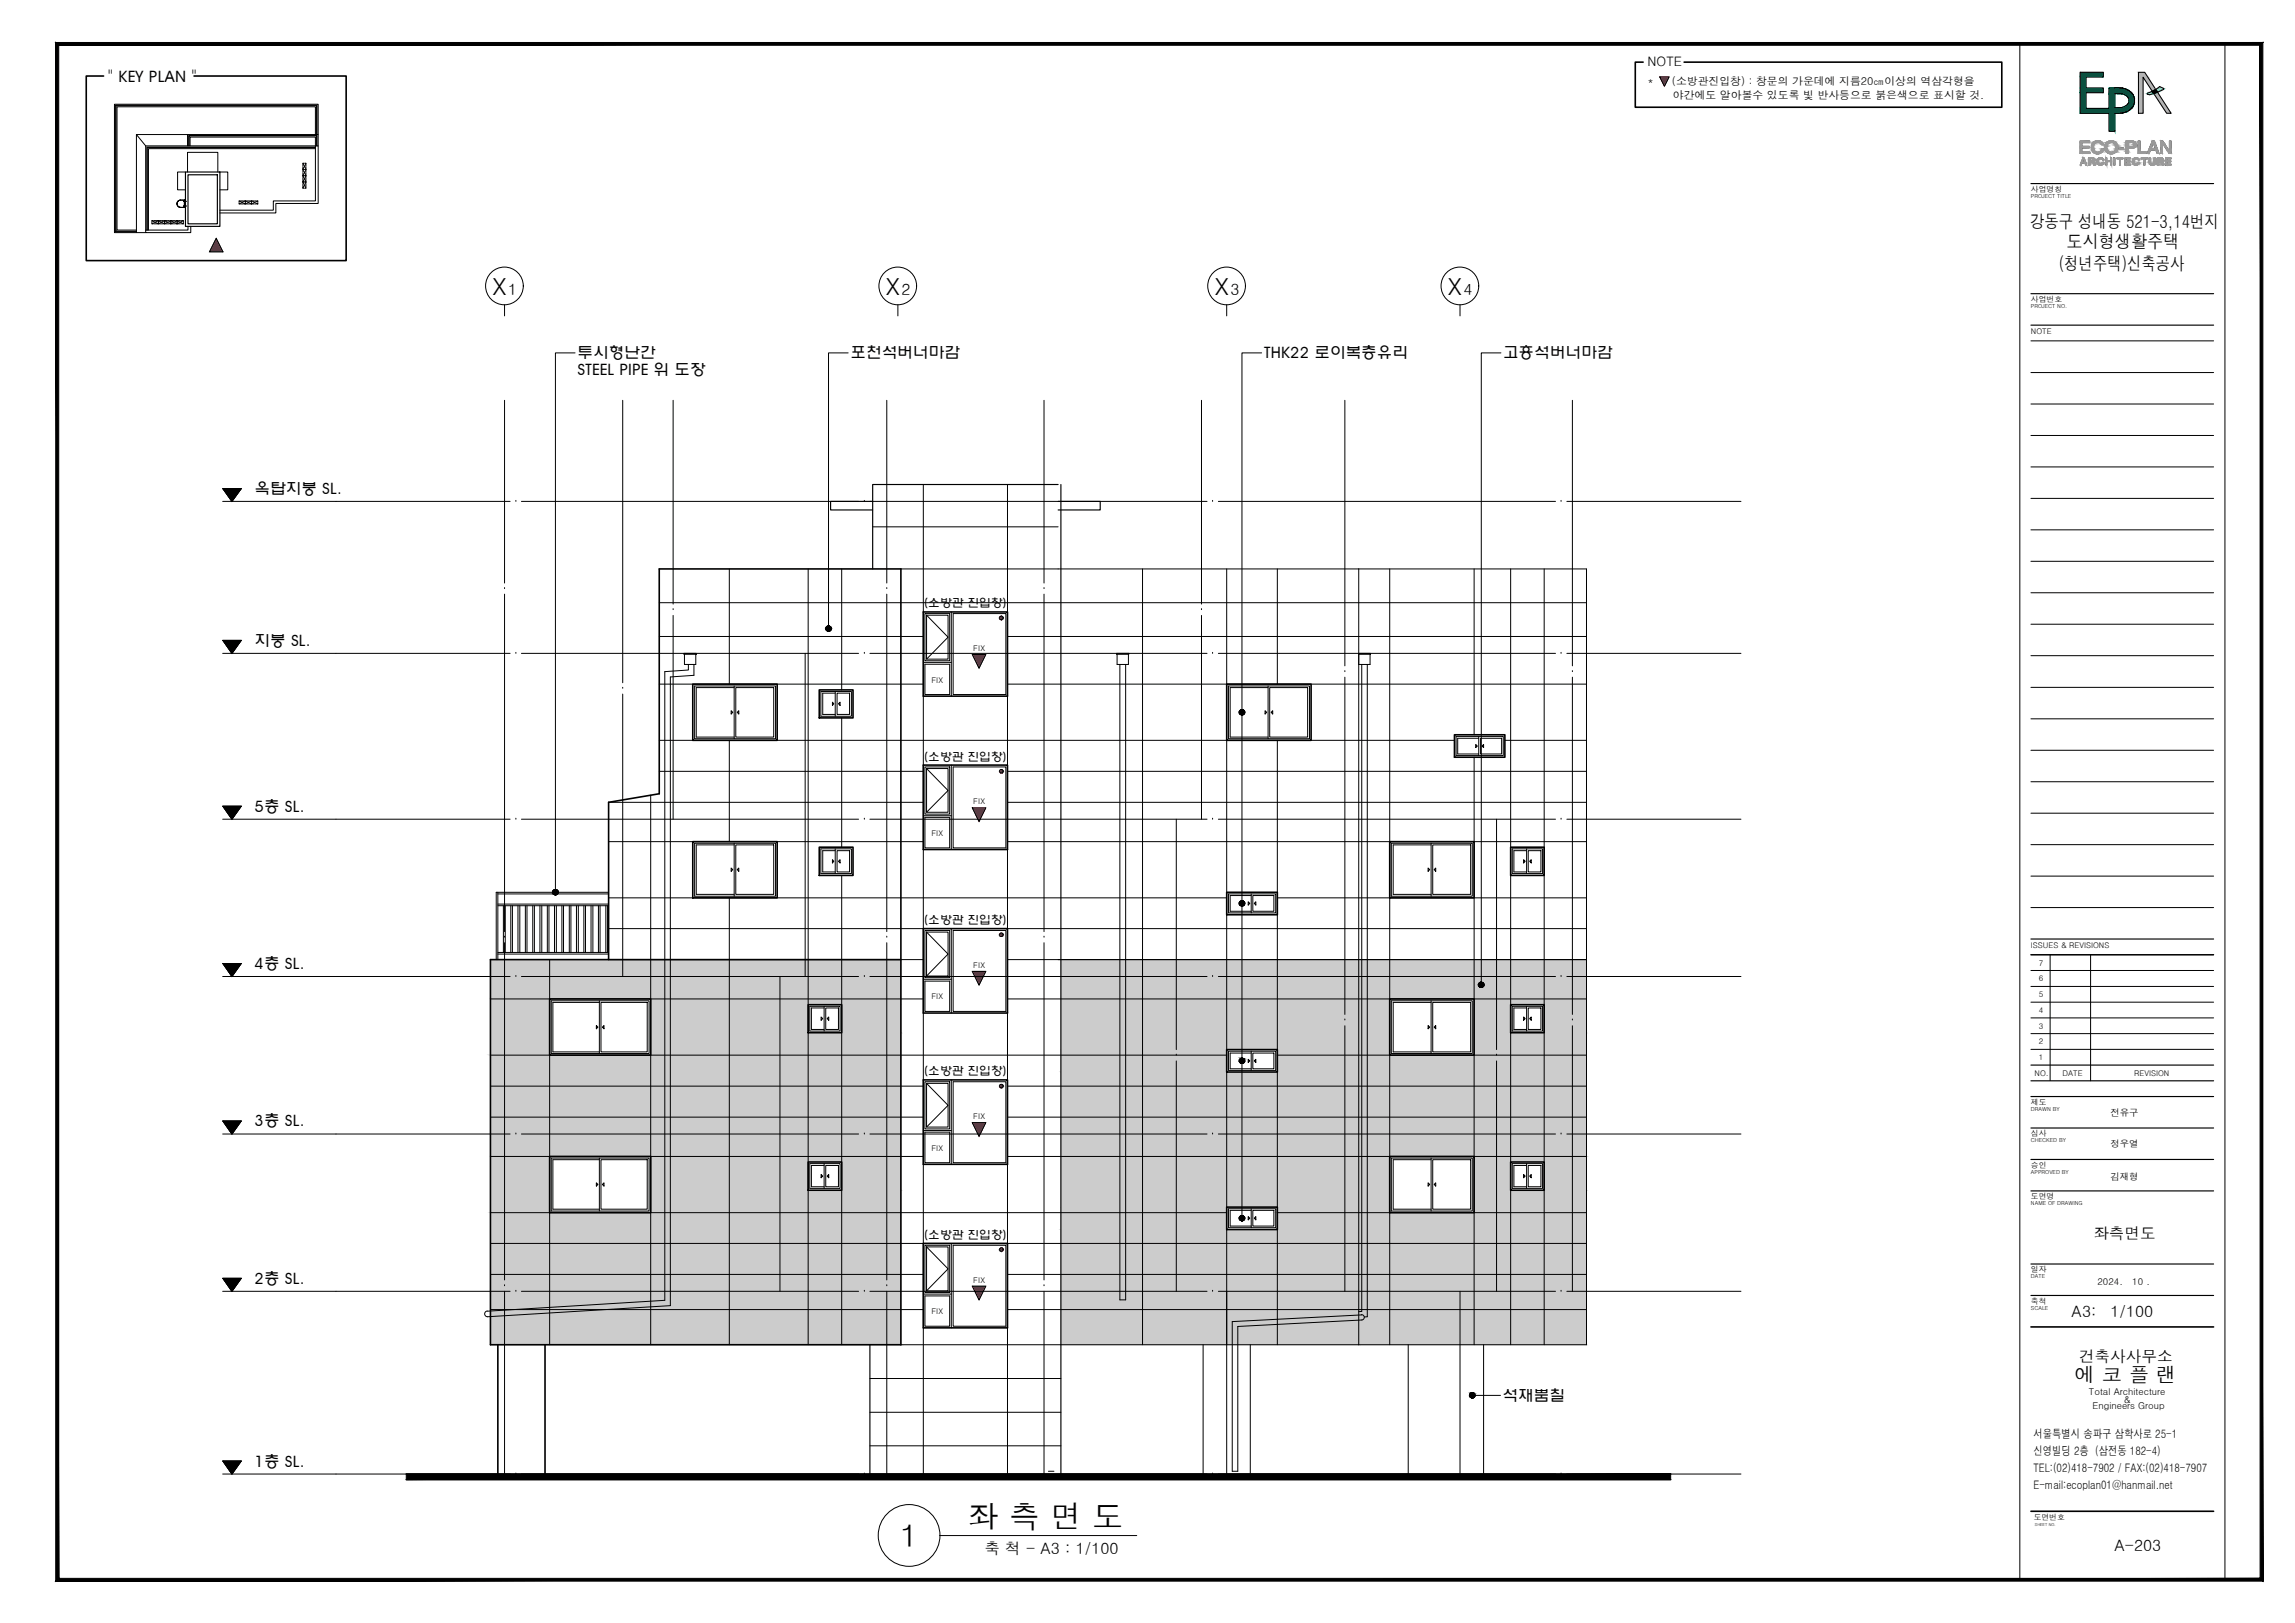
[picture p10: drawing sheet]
<svg xmlns="http://www.w3.org/2000/svg" width="420mm" height="297mm" viewBox="0 0 420 297" stroke-linecap="round" stroke-linejoin="round" font-family="sans-serif">
<defs><g id="words">
<g font-size="5.7">
<text x="177" y="279.7">좌 측 면 도</text>
<text x="164.8" y="283.1">1</text>
</g>
<g font-size="4.3">
<text x="90.2" y="53.9">X</text>
<text x="162.2" y="53.9">X</text>
<text x="222.4" y="53.9">X</text>
<text x="265.1" y="53.9">X</text>
</g>
<text font-size="3.7" x="379.9" y="253">에 코 플 랜</text>
<g font-size="3.3">
<text x="371.7" y="41.6">강동구 성내동 521-3,14번지</text>
<text x="378.3" y="45.4">도시형생활주택</text>
<text x="376.9" y="49.4">(청년주택)신축공사</text>
</g>
<g font-size="2.9">
<text x="19.8" y="14.9">&quot; KEY PLAN &quot;</text>
<text x="93" y="53.9">1</text>
<text x="165.1" y="53.9">2</text>
<text x="225.3" y="53.9">3</text>
<text x="267.9" y="53.9">4</text>
<text x="105.7" y="65.6">투시형난간</text>
<text x="155.7" y="65.6">포천석버너마감</text>
<text x="231.4" y="65.6">THK22 로이복층유리</text>
<text x="275.2" y="65.6">고흥석버너마감</text>
<text x="105.7" y="68.7">STEEL PIPE 위 도장</text>
<text x="46.6" y="90.4">옥탑지붕 SL.</text>
<text x="46.6" y="118.2">지붕 SL.</text>
<text x="46.6" y="148.5">5층 SL.</text>
<text x="46.6" y="177.4">4층 SL.</text>
<text x="46.6" y="206.1">3층 SL.</text>
<text x="383.2" y="226.8">좌측면도</text>
<text x="46.6" y="235">2층 SL.</text>
<text x="379.3" y="241">A3:</text>
<text x="386.4" y="241">1/100</text>
<text x="380.6" y="249.3">건축사사무소</text>
<text x="275.1" y="256.4">석재뿜칠</text>
<text x="46.6" y="268.4">1층 SL.</text>
<text x="180.2" y="284.3">축 척 - A3 : 1/100</text>
<text x="387.1" y="283.8">A-203</text>
</g>
<text font-size="2.4" x="301.6" y="12.1">NOTE</text>
<g font-size="2.1">
<text x="169.2" y="111.2">(소방관 진입창)</text>
<text x="169.2" y="139.2">(소방관 진입창)</text>
<text x="169.2" y="169.1">(소방관 진입창)</text>
<text x="169.2" y="196.8">(소방관 진입창)</text>
<text x="169.2" y="226.8">(소방관 진입창)</text>
<text x="372.3" y="263.3">서울특별시 송파구 삼학사로 25-1</text>
<text x="372.3" y="266.3">신영빌딩 2층 (삼전동 182-4)</text>
<text x="372.3" y="269.4">TEL:(02)418-7902 / FAX:(02)418-7907</text>
<text x="372.3" y="272.5">E-mail:ecoplan01@hanmail.net</text>
</g>
<g font-size="2">
<text x="301.6" y="15.6">*</text>
<text x="306.1" y="15.6">(소방관진입창) : 창문의 가운데에 지름20㎝이상의 역삼각형을</text>
<text x="306.3" y="18.1">야간에도 알아볼수 있도록 빛 반사등으로 붉은색으로 표시할 것.</text>
</g>
<g font-size="1.7">
<text x="386.4" y="210">정우열</text>
<text x="386.4" y="204.2">전유구</text>
<text x="386.4" y="215.9">김재형</text>
<text x="384" y="235.1">2024.</text>
<text x="390.4" y="235.1">10 .</text>
<text x="382.4" y="255.4">Total Architecture</text>
<text x="383.1" y="257.9">Engineers Group</text>
<text x="388.8" y="256.8">&amp;</text>
</g>
<g font-size="1.4">
<text x="371.8" y="35.1">사업명칭</text>
<text x="371.8" y="55.3">사업번호</text>
<text x="371.8" y="61.1">NOTE</text>
<text x="178.2" y="119.2">FIX</text>
<text x="170.5" y="124.9">FIX</text>
<text x="178.2" y="147.2">FIX</text>
<text x="170.5" y="153">FIX</text>
<text x="371.8" y="173.4">ISSUES &amp; REVISIONS</text>
<text x="178.2" y="177.2">FIX</text>
<text x="373.3" y="179.6">6</text>
<text x="373.3" y="176.7">7</text>
<text x="170.5" y="182.9">FIX</text>
<text x="373.3" y="185.4">4</text>
<text x="373.3" y="182.5">5</text>
<text x="373.3" y="191.1">2</text>
<text x="373.3" y="188.2">3</text>
<text x="372.5" y="197">NO.</text>
<text x="373.3" y="194">1</text>
<text x="377.6" y="197">DATE</text>
<text x="390.7" y="197">REVISION</text>
<text x="371.8" y="202.2">제도</text>
<text x="178.2" y="204.8">FIX</text>
<text x="371.8" y="208">심사</text>
<text x="170.5" y="210.6">FIX</text>
<text x="371.8" y="213.8">승인</text>
<text x="371.8" y="219.5">도면명</text>
<text x="371.8" y="232.9">일자</text>
<text x="178.2" y="234.8">FIX</text>
<text x="371.8" y="238.6">축척</text>
<text x="170.5" y="240.5">FIX</text>
<text x="372.3" y="278.2">도면번호</text>
</g>
<g font-size="1">
<text x="371.8" y="36.2">PROJECT TITLE</text>
<text x="371.8" y="56.3">PROJECT NO.</text>
<text x="371.8" y="203.3">DRAWN BY</text>
<text x="371.8" y="209">CHECKED BY</text>
<text x="371.8" y="214.8">APPROVED BY</text>
<text x="371.8" y="220.5">NAME OF DRAWING</text>
<text x="371.8" y="233.9">DATE</text>
<text x="371.8" y="239.7">SCALE</text>
</g>
<text font-size=".7" x="372.5" y="279.3">SHEET NO.</text>
</g></defs>
<!-- layer: 254 -->
<g fill="#ccc" stroke="#ccc" stroke-width=".18">
<path d="M248.8 175.6l41.6 7.2v-7.2zM248.8 175.6l41.6 7.2h-41.6z"/>
<path d="M89.8 175.6l75.1 7.2v-7.2zM89.8 175.6l75.1 7.2h-75.1z"/>
<path d="M269.9 182.8l20.5 1.1v-1.1zM269.9 182.8l20.5 1.1h-20.5z"/>
<path d="M119.1 182.8l45.8 1.1v-1.1zM119.1 182.8l45.8 1.1h-45.8z"/>
<path d="M282.7 183.9l7.7 5.1v-5.1zM282.7 183.9l7.7 5.1h-7.7z"/>
<path d="M269.9 183.9l6.7 5.1v-5.1zM269.9 183.9l6.7 5.1h-6.7z"/>
<path d="M154.1 183.9l10.8 5.1v-5.1zM154.1 183.9l10.8 5.1h-10.8z"/>
<path d="M119.1 183.9l28.9 5.1v-5.1zM119.1 183.9l28.9 5.1h-28.9z"/>
<path d="M248.8 182.8l5.6 9.3v-9.3zM248.8 182.8l5.6 9.3h-5.6z"/>
<path d="M194.2 175.6l54.6 16.5v-16.5zM194.2 175.6l54.6 16.5h-54.6z"/>
<path d="M269.9 189l20.5 4.1v-4.1zM269.9 189l20.5 4.1h-20.5z"/>
<path d="M248.8 192.1l5.6 1v-1zM248.8 192.1l5.6 1h-5.6z"/>
<path d="M233.8 192.1l15 1v-1zM233.8 192.1l15 1h-15z"/>
<path d="M119.1 189l45.8 4.1v-4.1zM119.1 189l45.8 4.1h-45.8z"/>
<path d="M89.8 182.8l10.8 10.3v-10.3zM89.8 182.8l10.8 10.3h-10.8z"/>
<path d="M248.8 193.1l41.6 3.1v-3.1zM248.8 193.1l41.6 3.1h-41.6z"/>
<path d="M233.8 193.1l15 3.1v-3.1zM233.8 193.1l15 3.1h-15z"/>
<path d="M194.2 192.1l30.4 4.1v-4.1zM194.2 192.1l30.4 4.1h-30.4z"/>
<path d="M248.8 196.2l41.6 15.5v-15.5zM248.8 196.2l41.6 15.5h-41.6z"/>
<path d="M89.8 193.1l75.1 18.6v-18.6zM89.8 193.1l75.1 18.6h-75.1z"/>
<path d="M269.9 211.7l20.5 1v-1zM269.9 211.7l20.5 1h-20.5z"/>
<path d="M119.1 211.7l45.8 1v-1zM119.1 211.7l45.8 1h-45.8z"/>
<path d="M282.7 212.7l7.7 5.1v-5.1zM282.7 212.7l7.7 5.1h-7.7z"/>
<path d="M269.9 212.7l6.7 5.1v-5.1zM269.9 212.7l6.7 5.1h-6.7z"/>
<path d="M154.1 212.7l10.8 5.1v-5.1zM154.1 212.7l10.8 5.1h-10.8z"/>
<path d="M119.1 212.7l28.9 5.1v-5.1zM119.1 212.7l28.9 5.1h-28.9z"/>
<path d="M248.8 211.7l5.6 9.2v-9.2zM248.8 211.7l5.6 9.2h-5.6z"/>
<path d="M194.2 196.2l54.6 24.7v-24.7zM194.2 196.2l54.6 24.7h-54.6z"/>
<path d="M269.9 217.8l20.5 4.1v-4.1zM269.9 217.8l20.5 4.1h-20.5z"/>
<path d="M248.8 220.9l5.6 1v-1zM248.8 220.9l5.6 1h-5.6z"/>
<path d="M233.8 220.9l15 1v-1zM233.8 220.9l15 1h-15z"/>
<path d="M119.1 217.8l45.8 4.1v-4.1zM119.1 217.8l45.8 4.1h-45.8z"/>
<path d="M89.8 211.7l10.8 10.2v-10.2zM89.8 211.7l10.8 10.2h-10.8z"/>
<path d="M248.8 221.9l41.6 3.1v-3.1zM248.8 221.9l41.6 3.1h-41.6z"/>
<path d="M233.8 221.9l15 3.1v-3.1zM233.8 221.9l15 3.1h-15z"/>
<path d="M194.2 220.9l30.4 4.1v-4.1zM194.2 220.9l30.4 4.1h-30.4z"/>
<path d="M248.8 225l41.6 21.1v-21.1zM248.8 225l41.6 21.1h-41.6z"/>
<path d="M194.2 225l54.6 21.1v-21.1zM194.2 225l54.6 21.1h-54.6z"/>
<path d="M89.8 221.9l75.1 24.2v-24.2zM89.8 221.9l75.1 24.2h-75.1z"/>
</g>
<!-- layer: 7 -->
<g fill="#dd0037" stroke="#dd0037" stroke-width=".18">
<path d="M183.3 228.4h.1z"/>
<path d="M183.2 228.5h.3z"/>
<path d="M183 228.9h.6z"/>
<path d="M183.2 229h.3z"/>
<path d="M183.3 229h.1z"/>
<path d="M178 235.4h2.5l-1.3 2.5z"/>
<path d="M183.3 198.5h.1z"/>
<path d="M183 198.7h.6z"/>
<path d="M183 198.8h.6z"/>
<path d="M183.3 199.1h.1z"/>
<path d="M178 205.5h2.5l-1.3 2.5z"/>
<path d="M183.3 170.8h.1z"/>
<path d="M183.2 170.8h.3z"/>
<path d="M183 171.3h.6z"/>
<path d="M183.2 171.4h.3z"/>
<path d="M183.3 171.4h.1z"/>
<path d="M178 177.8h2.5l-1.3 2.5z"/>
<path d="M183.3 140.9h.1z"/>
<path d="M183 141.1h.6z"/>
<path d="M183 141.2h.6z"/>
<path d="M183.3 141.5h.1z"/>
<path d="M178 147.9h2.5l-1.3 2.5z"/>
<path d="M183.3 112.8h.1z"/>
<path d="M183.2 112.8h.3z"/>
<path d="M183 113.3h.6z"/>
<path d="M183.2 113.4h.3z"/>
<path d="M183.3 113.4h.1z"/>
<path d="M178 119.8h2.5l-1.3 2.5z"/>
<path d="M39.6 43.6l1.2 2.5h-2.4z"/>
<path d="M303.9 14.1h1.7l-.9 1.7z"/>
<path d="M183.3 228.4h.1zM183.2 228.4h.2z"/>
<path d="M183.2 228.4l.3 .1zM183.2 228.4l.3 .1zM183.2 228.5h.3z"/>
<path d="M183.2 228.5h.3zM183.1 228.5h.4z"/>
<path d="M183.1 228.5h.4zM183.1 228.5h.4z"/>
<path d="M183.1 228.5h.5zM183.1 228.5h.5z"/>
<path d="M183.1 228.5h.5zM183.1 228.5h.5z"/>
<path d="M183.1 228.5h.5zM183.1 228.5h.5z"/>
<path d="M183.1 228.5l.5 .1zM183.1 228.5l.5 .1z"/>
<path d="M183 228.6h.6zM183 228.6h.6z"/>
<path d="M183 228.6h.6zM183 228.6h.6z"/>
<path d="M183 228.6l.6 .1zM183 228.6l.6 .1z"/>
<path d="M183 228.7h.6zM183 228.7h.6zM183 228.7h.6zM183 228.7h.6z"/>
<path d="M183 228.7l.6 .1zM183 228.7l.6 .1z"/>
<path d="M183 228.8h.6zM183 228.8h.6zM183 228.8h.6zM183 228.8h.6z"/>
<path d="M183 228.8h.6zM183 228.8h.6z"/>
<path d="M183 228.8l.6 .1zM183 228.8l.6 .1zM183 228.9h.6z"/>
<path d="M183.1 228.9h.5zM183.1 228.9h.5zM183.1 228.9h.5zM183.1 228.9h.5z"/>
<path d="M183.1 228.9h.5zM183.1 228.9l.4 .1zM183.1 229h.4zM183.1 229h.4z"/>
<path d="M183.1 229h.4zM183.1 229h.4zM183.2 229h.3z"/>
<path d="M183.2 229h.2zM183.2 229h.3z"/>
<path d="M183.2 229h.2zM183.2 229h.2z"/>
<path d="M183.3 198.5h.1zM183.2 198.5h.2z"/>
<path d="M183.2 198.5h.3zM183.2 198.5h.3z"/>
<path d="M183.2 198.5h.3zM183.2 198.5h.3z"/>
<path d="M183.2 198.5h.3zM183.1 198.5h.4zM183.1 198.5h.4zM183.1 198.5h.4z"/>
<path d="M183.1 198.5l.5 .1zM183.1 198.5l.5 .1zM183.1 198.6h.5zM183.1 198.6h.5z"/>
<path d="M183.1 198.6h.5zM183.1 198.6h.5z"/>
<path d="M183.1 198.6l.5 .1zM183.1 198.6l.5 .1zM183 198.7h.6zM183 198.7h.6z"/>
<path d="M183 198.7h.6zM183 198.7h.6z"/>
<path d="M183 198.7h.6zM183 198.7h.6zM183 198.7h.6z"/>
<path d="M183 198.7l.6 .1zM183 198.7l.6 .1z"/>
<path d="M183 198.8h.6zM183 198.8h.6zM183 198.8h.6z"/>
<path d="M183 198.8l.6 .1zM183 198.8l.6 .1z"/>
<path d="M183 198.9h.6zM183 198.9h.6zM183 198.9h.6zM183 198.9h.6z"/>
<path d="M183 198.9l.6 .1zM183 198.9l.6 .1z"/>
<path d="M183.1 199h.5zM183.1 199h.5z"/>
<path d="M183.1 199h.5zM183.1 199h.5z"/>
<path d="M183.1 199h.5zM183.1 199h.4z"/>
<path d="M183.1 199h.4zM183.1 199h.4z"/>
<path d="M183.1 199h.4zM183.1 199h.4z"/>
<path d="M183.2 199l.3 .1zM183.2 199l.3 .1z"/>
<path d="M183.2 199.1h.2zM183.2 199.1h.3z"/>
<path d="M183.2 199.1h.2zM183.2 199.1h.2z"/>
<path d="M183.3 170.8h.1zM183.2 170.8h.2z"/>
<path d="M183.2 170.8h.3zM183.2 170.8h.3zM183.2 170.8h.3z"/>
<path d="M183.2 170.8h.3zM183.1 170.8h.4z"/>
<path d="M183.1 170.8l.4 .1zM183.1 170.8l.4 .1z"/>
<path d="M183.1 170.9h.5zM183.1 170.9h.5z"/>
<path d="M183.1 170.9h.5zM183.1 170.9h.5z"/>
<path d="M183.1 170.9h.5zM183.1 170.9h.5z"/>
<path d="M183.1 170.9l.5 .1zM183.1 170.9l.5 .1z"/>
<path d="M183 171h.6zM183 171h.6z"/>
<path d="M183 171h.6zM183 171h.6z"/>
<path d="M183 171l.6 .1zM183 171l.6 .1z"/>
<path d="M183 171.1h.6zM183 171.1h.6zM183 171.1h.6zM183 171.1h.6z"/>
<path d="M183 171.1h.6zM183 171.1h.6z"/>
<path d="M183 171.1l.6 .1zM183 171.1l.6 .1zM183 171.2h.6zM183 171.2h.6z"/>
<path d="M183 171.2h.6zM183 171.2h.6z"/>
<path d="M183 171.2l.6 .1zM183 171.2l.6 .1zM183 171.3h.6z"/>
<path d="M183.1 171.3h.5zM183.1 171.3h.5zM183.1 171.3h.5zM183.1 171.3h.5z"/>
<path d="M183.1 171.3h.5zM183.1 171.3l.4 .1zM183.1 171.4h.4zM183.1 171.4h.4z"/>
<path d="M183.1 171.4h.4zM183.1 171.4h.4zM183.2 171.4h.3z"/>
<path d="M183.2 171.4h.2zM183.2 171.4h.3z"/>
<path d="M183.2 171.4h.2zM183.2 171.4h.2z"/>
<path d="M183.3 140.9h.1zM183.2 140.9h.2z"/>
<path d="M183.2 140.9h.3zM183.2 140.9h.3z"/>
<path d="M183.2 140.9h.3zM183.2 140.9h.3z"/>
<path d="M183.2 140.9h.3zM183.1 140.9h.4zM183.1 140.9h.4zM183.1 140.9h.4z"/>
<path d="M183.1 140.9l.5 .1zM183.1 140.9l.5 .1zM183.1 141h.5zM183.1 141h.5z"/>
<path d="M183.1 141h.5zM183.1 141h.5z"/>
<path d="M183.1 141h.5zM183.1 141h.5zM183 141h.6zM183 141h.6z"/>
<path d="M183 141l.6 .1zM183 141l.6 .1z"/>
<path d="M183 141.1h.6zM183 141.1h.6zM183 141.1h.6z"/>
<path d="M183 141.1l.6 .1zM183 141.1l.6 .1z"/>
<path d="M183 141.2h.6zM183 141.2h.6zM183 141.2h.6z"/>
<path d="M183 141.2l.6 .1zM183 141.2l.6 .1z"/>
<path d="M183 141.3h.6zM183 141.3h.6zM183 141.3h.6zM183 141.3h.6z"/>
<path d="M183 141.3h.6zM183 141.3h.6z"/>
<path d="M183.1 141.3h.5zM183.1 141.3h.5z"/>
<path d="M183.1 141.3l.5 .1zM183.1 141.3l.5 .1z"/>
<path d="M183.1 141.4h.5zM183.1 141.4h.4z"/>
<path d="M183.1 141.4h.4zM183.1 141.4h.4z"/>
<path d="M183.1 141.4h.4zM183.1 141.4h.4z"/>
<path d="M183.2 141.4l.3 .1zM183.2 141.4l.3 .1z"/>
<path d="M183.2 141.5h.2zM183.2 141.5h.3z"/>
<path d="M183.2 141.5h.2zM183.2 141.5h.2z"/>
<path d="M183.3 112.8h.1zM183.2 112.8h.2z"/>
<path d="M183.2 112.8h.3zM183.2 112.8h.3zM183.2 112.8h.3z"/>
<path d="M183.2 112.8h.3zM183.1 112.8h.4z"/>
<path d="M183.1 112.8l.4 .1zM183.1 112.8l.4 .1z"/>
<path d="M183.1 112.9h.5zM183.1 112.9h.5z"/>
<path d="M183.1 112.9h.5zM183.1 112.9h.5z"/>
<path d="M183.1 112.9h.5zM183.1 112.9h.5z"/>
<path d="M183.1 112.9l.5 .1zM183.1 112.9l.5 .1z"/>
<path d="M183 113h.6zM183 113h.6z"/>
<path d="M183 113h.6zM183 113h.6z"/>
<path d="M183 113l.6 .1zM183 113l.6 .1z"/>
<path d="M183 113.1h.6zM183 113.1h.6zM183 113.1h.6zM183 113.1h.6z"/>
<path d="M183 113.1h.6zM183 113.1h.6z"/>
<path d="M183 113.1l.6 .1zM183 113.1l.6 .1zM183 113.2h.6zM183 113.2h.6z"/>
<path d="M183 113.2h.6zM183 113.2h.6z"/>
<path d="M183 113.2l.6 .1zM183 113.2l.6 .1zM183 113.3h.6z"/>
<path d="M183.1 113.3h.5zM183.1 113.3h.5zM183.1 113.3h.5zM183.1 113.3h.5z"/>
<path d="M183.1 113.3h.5zM183.1 113.3l.4 .1zM183.1 113.4h.4zM183.1 113.4h.4z"/>
<path d="M183.1 113.4h.4zM183.1 113.4h.4zM183.2 113.4h.3z"/>
<path d="M183.2 113.4h.2zM183.2 113.4h.3z"/>
<path d="M183.2 113.4h.2zM183.2 113.4h.2z"/>
</g>
<!-- layer: SYM -->
<g fill="#000" stroke="#000" stroke-width=".18">
<path d="M151.6 115.5h.2zM151.6 114.6h.2zM227 130.7h.7zM227.3 130.8h.2zM227.3 129.9h.1zM227.3 130.8h.1zM101.6 163.8h.2zM101.6 163.8h.1zM227.1 165h.6zM227.3 165.8h.2zM227.3 165.8h.1zM271.1 179.8h.1z"/>
<path d="M227.3 194.6h.2zM227.3 194.6h.1zM271.1 180.7h.2zM227.1 222.6h.6zM227.3 223.4h.2zM227.3 223.4h.1zM269.5 255.8h.2zM269.5 254.9h.1z"/>
<path d="M151.6 115.5h.2zM151.6 115.5h.2z"/>
<path d="M151.6 114.6h.2zM151.6 114.6h.2z"/>
<path d="M151.6 114.6h.2zM151.6 114.6h.2z"/>
<path d="M151.6 114.6h.3zM151.6 114.6h.3z"/>
<path d="M151.6 115.5h.2zM151.6 115.5h.2z"/>
<path d="M151.5 114.6h.4zM151.5 114.6h.4z"/>
<path d="M151.5 115.5h.4zM151.5 115.5h.3z"/>
<path d="M151.5 114.6l.5 .1zM151.5 114.6l.5 .1z"/>
<path d="M151.5 115.5h.4zM151.5 115.5h.4z"/>
<path d="M151.4 114.7h.6zM151.4 114.7h.6z"/>
<path d="M151.4 115.4h.6zM151.4 115.4l.5 .1z"/>
<path d="M151.4 114.7h.7zM151.4 114.7h.7z"/>
<path d="M151.4 115.4h.6zM151.4 115.4h.6z"/>
<path d="M151.3 114.7l.8 .1zM151.3 114.7l.8 .1z"/>
<path d="M151.3 114.8h.8zM151.3 114.8h.8z"/>
<path d="M151.3 115.3l.8 .1zM151.3 115.3l.8 .1z"/>
<path d="M151.3 115.4h.8zM151.3 115.4h.7z"/>
<path d="M151.3 114.8h.8zM151.3 114.8h.8z"/>
<path d="M151.3 114.8l.8 .1zM151.3 114.8l.8 .1z"/>
<path d="M151.3 115.3h.8zM151.3 115.3h.8z"/>
<path d="M151.3 115.3h.8zM151.3 115.3h.8z"/>
<path d="M151.3 114.9h.8zM151.3 114.9h.8z"/>
<path d="M151.3 114.9l.9 .1zM151.3 114.9l.9 .1z"/>
<path d="M151.3 115.2h.8zM151.3 115.2h.8z"/>
<path d="M151.3 115.2h.8zM151.3 115.2l.8 .1z"/>
<path d="M151.2 115h1zM151.2 115h1z"/>
<path d="M151.2 115h1zM151.2 115h1z"/>
<path d="M151.2 115l1 .1zM151.2 115l1 .1z"/>
<path d="M151.2 115.1h1zM151.2 115.1h1z"/>
<path d="M151.2 115.1h1zM151.2 115.1l.9 .1z"/>
<path d="M227.3 129.9h.2zM227.3 129.9h.2z"/>
<path d="M227.3 129.9h.2zM227.2 129.9h.3z"/>
<path d="M227.2 129.9h.4zM227.2 129.9h.4z"/>
<path d="M227.2 130.8h.3zM227.2 130.8h.3z"/>
<path d="M227.2 129.9h.4zM227.2 129.9h.4z"/>
<path d="M227.2 130.8h.4zM227.2 130.8h.3z"/>
<path d="M227.2 129.9l.5 .1zM227.1 130h.6z"/>
<path d="M227.2 130.8h.4zM227.2 130.8h.4z"/>
<path d="M227.1 130h.6zM227.1 130h.6z"/>
<path d="M227.1 130.8h.6zM227.1 130.8h.5z"/>
<path d="M227.1 130h.6zM227.1 130h.6z"/>
<path d="M227 130l.8 .1zM227 130l.8 .1z"/>
<path d="M227.1 130.7h.6zM227.1 130.7l.6 .1z"/>
<path d="M227 130.1h.8zM227 130.1h.8z"/>
<path d="M227 130.7h.8zM227 130.7h.7zM227 130.7h.7z"/>
<path d="M227 130.1l.8 .1zM227 130.1l.8 .1z"/>
<path d="M226.9 130.2h.9zM226.9 130.2h.9z"/>
<path d="M226.9 130.6h.9zM226.9 130.6h.9z"/>
<path d="M227 130.6h.8zM227 130.6l.8 .1z"/>
<path d="M226.9 130.2h.9zM226.9 130.2h.9z"/>
<path d="M226.9 130.2l.9 .1zM226.9 130.2l.9 .1z"/>
<path d="M226.9 130.3h.9zM226.9 130.3h.9z"/>
<path d="M226.9 130.3l1 .1zM226.9 130.3l1 .1z"/>
<path d="M226.9 130.4l.9 .1zM226.9 130.4l.9 .1z"/>
<path d="M226.9 130.5h.9zM226.9 130.5h.9z"/>
<path d="M226.9 130.5h.9zM226.9 130.5h.9z"/>
<path d="M226.9 130.5h.9zM226.9 130.5l.9 .1z"/>
<path d="M226.9 130.4h1zM226.9 130.4h.9z"/>
<path d="M101.6 162.8h.2zM101.6 162.8h.2z"/>
<path d="M101.6 162.8h.3zM101.5 162.8h.4z"/>
<path d="M101.5 163.7h.4zM101.5 163.7h.4z"/>
<path d="M101.5 163.7h.4zM101.5 163.7l.3 .1z"/>
<path d="M101.5 162.8h.4zM101.5 162.8h.4z"/>
<path d="M101.5 162.8l.4 .1zM101.4 162.9h.5z"/>
<path d="M101.4 163.7h.5zM101.4 163.7h.6z"/>
<path d="M101.4 163.7h.5zM101.4 163.7h.5z"/>
<path d="M101.4 162.9h.6zM101.4 162.9h.6z"/>
<path d="M101.4 162.9h.6zM101.4 162.9h.6z"/>
<path d="M101.4 162.9l.6 .1zM101.4 162.9l.6 .1z"/>
<path d="M101.3 163h.8zM101.3 163h.8z"/>
<path d="M101.3 163.6h.7zM101.3 163.6h.7z"/>
<path d="M101.4 163.6h.6zM101.4 163.6l.6 .1z"/>
<path d="M101.3 163h.8zM101.3 163h.8z"/>
<path d="M101.3 163.6h.8zM101.3 163.6h.7z"/>
<path d="M101.3 163l.8 .1zM101.3 163l.8 .1z"/>
<path d="M101.3 163.1h.9zM101.3 163.1h.9z"/>
<path d="M101.3 163.5l.8 .1zM101.3 163.5l.8 .1z"/>
<path d="M101.3 163.6h.8zM101.3 163.6h.8z"/>
<path d="M101.3 163.1h.9zM101.3 163.1h.9z"/>
<path d="M101.2 163.1l1 .1zM101.2 163.1l1 .1z"/>
<path d="M101.2 163.2h1zM101.2 163.2h1z"/>
<path d="M101.2 163.2l1 .1zM101.2 163.2l1 .1z"/>
<path d="M101.2 163.3l1 .1zM101.2 163.3l1 .1z"/>
<path d="M101.2 163.4h1zM101.2 163.4h1z"/>
<path d="M101.2 163.4h1zM101.2 163.4h1z"/>
<path d="M101.2 163.4l1 .1zM101.2 163.4l1 .1z"/>
<path d="M101.3 163.5h.9zM101.3 163.5h.8z"/>
<path d="M227.3 164.9h.2zM227.3 164.9h.2z"/>
<path d="M227.3 164.9h.2zM227.2 164.9h.3z"/>
<path d="M227.2 164.9h.4zM227.2 164.9h.4z"/>
<path d="M227.2 165.8h.3zM227.2 165.8h.3z"/>
<path d="M227.2 164.9h.4zM227.2 164.9h.4z"/>
<path d="M227.2 165.8h.4zM227.2 165.8h.3z"/>
<path d="M227.2 164.9l.5 .1zM227.1 165h.6z"/>
<path d="M227.2 165.8h.4zM227.2 165.8h.4z"/>
<path d="M227.1 165h.6zM227.1 165h.6zM227 165h.7z"/>
<path d="M227.1 165.7h.6zM227.1 165.7l.5 .1z"/>
<path d="M227 165h.8zM227 165h.8z"/>
<path d="M227 165.7h.7zM227 165.7h.7z"/>
<path d="M227.1 165.7h.6zM227.1 165.7h.6z"/>
<path d="M227 165l.8 .1zM227 165l.8 .1z"/>
<path d="M227 165.6h.8zM227 165.6l.7 .1z"/>
<path d="M227 165.1h.8zM227 165.1h.8z"/>
<path d="M226.9 165.1l.9 .1zM226.9 165.1l.9 .1z"/>
<path d="M226.9 165.6h.9zM226.9 165.6h.9z"/>
<path d="M227 165.6h.8zM227 165.6h.8z"/>
<path d="M226.9 165.2h.9zM226.9 165.2h.9z"/>
<path d="M226.9 165.2l.9 .1zM226.9 165.2l.9 .1z"/>
<path d="M226.9 165.3h.9zM226.9 165.3h.9z"/>
<path d="M226.9 165.3h1zM226.9 165.3h1z"/>
<path d="M226.9 165.4h.9zM226.9 165.4h.9z"/>
<path d="M226.9 165.4l.9 .1zM226.9 165.4l.9 .1z"/>
<path d="M226.9 165.5h.9zM226.9 165.5h.9z"/>
<path d="M226.9 165.5h.9zM226.9 165.5l.9 .1z"/>
<path d="M226.9 165.3h1zM226.9 165.3l.9 .1z"/>
<path d="M271.1 179.8h.2zM271.1 179.8h.2z"/>
<path d="M271.1 179.8h.2zM271 179.8h.3z"/>
<path d="M271 179.8h.4zM271 179.8h.4z"/>
<path d="M271 179.8h.4zM270.9 179.8h.5z"/>
<path d="M270.9 179.8l.5 .1zM270.9 179.8l.5 .1z"/>
<path d="M270.9 179.9h.6zM270.8 179.9h.7z"/>
<path d="M270.8 179.9h.7zM270.8 179.9h.7z"/>
<path d="M270.8 179.9h.8zM270.8 179.9h.8z"/>
<path d="M270.8 179.9l.8 .1zM270.8 179.9l.8 .1z"/>
<path d="M270.8 180h.8zM270.8 180h.8z"/>
<path d="M227.3 193.7h.2zM227.3 193.7h.2z"/>
<path d="M227.3 193.7h.2zM227.2 193.7h.3z"/>
<path d="M227.2 193.7h.4zM227.2 193.7h.4z"/>
<path d="M227.2 194.6h.3zM227.2 194.6h.3z"/>
<path d="M227.2 193.7h.4zM227.2 193.7h.4z"/>
<path d="M227.2 194.6h.4zM227.2 194.6h.3z"/>
<path d="M227.2 193.7h.5zM227.1 193.7h.6z"/>
<path d="M227.2 194.5h.4zM227.2 194.5l.4 .1z"/>
<path d="M227.1 193.7l.6 .1zM227.1 193.7l.6 .1z"/>
<path d="M227.1 194.5h.6zM227.1 194.5h.5z"/>
<path d="M227.1 193.8h.6zM227.1 193.8h.6z"/>
<path d="M227 193.8l.8 .1zM227 193.8l.8 .1z"/>
<path d="M227 194.5h.7zM227 194.5h.7z"/>
<path d="M227.1 194.5h.6zM227.1 194.5h.6z"/>
<path d="M227 194.5h.8zM227 194.5h.7z"/>
<path d="M227 193.9h.8zM227 193.9h.8z"/>
<path d="M227 193.9h.8zM227 193.9h.8z"/>
<path d="M226.9 193.9l.9 .1zM226.9 193.9l.9 .1z"/>
<path d="M226.9 194.4h.9zM226.9 194.4h.9z"/>
<path d="M227 194.4h.8zM227 194.4l.8 .1z"/>
<path d="M226.9 194h.9zM226.9 194h.9z"/>
<path d="M226.9 194h.9zM226.9 194h.9z"/>
<path d="M226.9 194l.9 .1zM226.9 194l.9 .1z"/>
<path d="M226.9 194.1l1 .1zM226.9 194.1l1 .1z"/>
<path d="M226.9 194.2l.9 .1zM226.9 194.2l.9 .1z"/>
<path d="M226.9 194.3h.9zM226.9 194.3h.9z"/>
<path d="M226.9 194.3h.9zM226.9 194.3h.9z"/>
<path d="M226.9 194.3h.9zM226.9 194.3l.9 .1z"/>
<path d="M226.9 194.2h1zM226.9 194.2h.9z"/>
<path d="M271.1 180.7h.1zM271.1 180.7h.1z"/>
<path d="M271 180.7h.3zM271 180.7h.3z"/>
<path d="M271 180.7h.4zM271 180.7h.3z"/>
<path d="M270.9 180.7h.5zM270.9 180.7h.5z"/>
<path d="M270.9 180.6h.5zM270.9 180.6l.5 .1z"/>
<path d="M270.8 180.6h.7zM270.8 180.6h.6z"/>
<path d="M270.8 180.6h.7zM270.8 180.6h.7z"/>
<path d="M270.8 180.5h.8zM270.8 180.5h.8z"/>
<path d="M270.8 180.5h.8zM270.8 180.5l.7 .1z"/>
<path d="M270.8 180l.8 .1zM270.8 180l.8 .1z"/>
<path d="M270.7 180.1h1zM270.7 180.1h1z"/>
<path d="M270.7 180.4l.9 .1zM270.7 180.4l.9 .1z"/>
<path d="M270.8 180.5h.8zM270.8 180.5h.8z"/>
<path d="M270.7 180.1l1 .1zM270.7 180.1l1 .1z"/>
<path d="M270.7 180.2h1zM270.7 180.2h1z"/>
<path d="M270.7 180.2h1zM270.7 180.2h1z"/>
<path d="M270.7 180.2l1 .1zM270.7 180.2l1 .1z"/>
<path d="M270.7 180.3h1zM270.7 180.3h1z"/>
<path d="M270.7 180.3l1 .1zM270.7 180.3l1 .1z"/>
<path d="M270.7 180.4h1zM270.7 180.4h.9z"/>
<path d="M227.3 222.5h.2zM227.3 222.5h.2z"/>
<path d="M227.3 222.5h.2zM227.2 222.5h.3z"/>
<path d="M227.2 222.5h.4zM227.2 222.5h.4z"/>
<path d="M227.2 223.4h.3zM227.2 223.4h.3z"/>
<path d="M227.2 222.5h.4zM227.2 222.5h.4z"/>
<path d="M227.2 223.4h.4zM227.2 223.4h.3z"/>
<path d="M227.2 222.5l.5 .1zM227.1 222.6h.6z"/>
<path d="M227.2 223.4h.4zM227.2 223.4h.4z"/>
<path d="M227.1 222.6h.6zM227.1 222.6h.6zM227 222.6h.7z"/>
<path d="M227.1 223.3h.6zM227.1 223.3l.5 .1z"/>
<path d="M227 222.6l.8 .1zM227 222.7h.8z"/>
<path d="M227 223.3h.7zM227 223.3h.7z"/>
<path d="M227.1 223.3h.6zM227.1 223.3h.6z"/>
<path d="M227 222.7h.8zM227 222.7h.8z"/>
<path d="M227 223.3h.8zM227 223.3h.7z"/>
<path d="M227 222.7h.8zM227 222.7h.8z"/>
<path d="M226.9 222.7l.9 .1zM226.9 222.7l.9 .1z"/>
<path d="M226.9 223.2h.9zM226.9 223.2h.9z"/>
<path d="M227 223.2h.8zM227 223.2l.8 .1z"/>
<path d="M226.9 222.8h.9zM226.9 222.8h.9z"/>
<path d="M226.9 222.8l.9 .1zM226.9 222.8l.9 .1z"/>
<path d="M226.9 222.9h.9zM226.9 222.9h.9z"/>
<path d="M226.9 222.9l1 .1zM226.9 222.9l1 .1z"/>
<path d="M226.9 223h.9zM226.9 223h.9z"/>
<path d="M226.9 223l.9 .1zM226.9 223l.9 .1z"/>
<path d="M226.9 223.1h.9zM226.9 223.1h.9z"/>
<path d="M226.9 223.1h.9zM226.9 223.1l.9 .1z"/>
<path d="M226.9 223h1zM226.9 223h.9z"/>
<path d="M269.5 255.8h.1zM269.5 255.8h.1z"/>
<path d="M269.5 254.9h.2zM269.5 254.9h.2z"/>
<path d="M269.5 254.9h.2zM269.4 254.9h.3z"/>
<path d="M269.4 254.9h.3zM269.4 254.9h.3z"/>
<path d="M269.4 255.8h.3zM269.4 255.8h.3z"/>
<path d="M269.4 254.9l.4 .1zM269.4 254.9l.4 .1z"/>
<path d="M269.4 255.8h.3zM269.4 255.8h.3z"/>
<path d="M269.3 255h.5zM269.3 255h.5z"/>
<path d="M269.3 255.8h.5zM269.3 255.8h.4z"/>
<path d="M269.3 255h.6zM269.3 255h.6z"/>
<path d="M269.3 255.8h.5zM269.3 255.8h.5z"/>
<path d="M269.2 255h.7zM269.2 255h.7z"/>
<path d="M269.2 255.7h.7zM269.2 255.7l.6 .1z"/>
<path d="M269.2 255l.7 .1zM269.2 255l.7 .1z"/>
<path d="M269.2 255.1h.8zM269.2 255.1h.8z"/>
<path d="M269.2 255.7h.7zM269.2 255.7h.7z"/>
<path d="M269.2 255.7h.7zM269.2 255.7h.7z"/>
<path d="M269.2 255.1l.8 .1zM269.2 255.1l.8 .1z"/>
<path d="M269.1 255.6h.9zM269.1 255.6h.9z"/>
<path d="M269.2 255.6h.8zM269.2 255.6l.7 .1z"/>
<path d="M269.1 255.2h.9zM269.1 255.2h.9z"/>
<path d="M269.1 255.2l.9 .1zM269.1 255.2l.9 .1h-.9z"/>
<path d="M269.1 255.3h.9zM269.1 255.3h.9z"/>
<path d="M269.1 255.3h.9zM269.1 255.3h.9z"/>
<path d="M269.1 255.5h.9zM269.1 255.5h.9z"/>
<path d="M269.1 255.5l.9 .1zM269.1 255.5l.9 .1z"/>
<path d="M269.1 255.6h.9zM269.1 255.6h.9z"/>
<path d="M269.1 255.3l.9 .1zM269.1 255.3l.9 .1z"/>
<path d="M269.1 255.4h.9zM269.1 255.4h.9z"/>
<path d="M269.1 255.4h.9zM269.1 255.4l.9 .1z"/>
</g>
<!-- layer: SHEET -->
<g fill="none" stroke="#000" stroke-width=".18">
<path d="M369.8 8v281.1M387.2 16.1h-1.1v3.7h-4.2v-2.8h3.2v-.9h-3.2v-2h3.2v-.9h-4.3v7.5h5.3v3.3h1.1v-3.3h1.4M387.2 17.1v2.6h1.3M387.2 17.1a2.85 2.85 0 0 1 2.3 .6M387.2 16.1h1.4M388.6 16.1h.1M388.7 16.2l.7 .2 .8 .6M389.5 17.7h.1M389.5 19.1h.1M389.5 19.1l-.5 .3-.5 .2M389.5 17.7l.3 .7-.3 .7M390.2 19.8l-.8 .6-.7 .2"/>
<path d="M390.3 17.1a2.1 2.1 0 0 1 0 2.6M391.5 13.2h1.1l4.9 7.5h-.8l-4.4-6.6v6.6h-.8zM394.7 16.4l.3 .5-.7 .2-.3-.4M394.7 16.4l-.7 .3M395.4 15.8l-.8 .6-1.5 .7v.2h.5l2.5-.9 .1-.2-.8-.3M407.3 8v281.1M380.8 25.8h1.8v.3h-1.5v.7h1.4v.3h-1.4v.7h1.5v.3h-1.8zM381.3 28.9h.3l.4 1.3h-.2l-.1-.4h-.6l-.1 .4h-.2zM381.4 29.1l.2 .6h-.4zM382.4 28.9h.3a.45 .45 0 0 1 .6 0 .45 .45 0 0 1 .1 .6l.1 .7h-.2v-.2a.31 .31 0 0 0-.1-.3 .31 .31 0 0 0-.3-.1h-.3v.6h-.2zM382.6 29h.3a.25 .25 0 0 1 .4 .3 .25 .25 0 0 1-.4 .2h-.3zM383.3 26a1.09 1.09 0 0 1 1.8 .5 .36 .36 0 0 1-.5-.3 .89 .89 0 0 0-1.4 .7 .89 .89 0 0 0 1.2 .9l.4-.6h.2a.93 .93 0 0 1-1 1 1.23 1.23 0 0 1-1.1-.8 1.23 1.23 0 0 1 .4-1.4z"/>
<path d="M384.1 29a.58 .58 0 0 1 1 .3h-.1a.48 .48 0 0 0-.7-.1 .48 .48 0 0 0-.1 .6 .48 .48 0 0 0 .7 .1l.1-.2h.1a.66 .66 0 0 1-1 .4 .66 .66 0 0 1 0-1.1zM385.5 28.9h.2v.5h.7v-.5h.2v1.3h-.2v-.6h-.7v.6h-.2zM385.9 26.3a.88 .88 0 0 1 1.2 .1 .88 .88 0 0 1 0 1.2 .88 .88 0 0 1-1.2 0 1.03 1.03 0 0 1 0-1.3zM387 28.9h.2v1.3h-.2zM387.6 28.9h1.1v.2h-.5v1.1h-.2v-1.1h-.4zM388 27.1h.8v.3h-.8zM388.7 20.7h-.1M389 28.9h1v.2h-.8v.3h.8v.2h-.8v.4h.9v.2h-1.1zM389.3 25.8h.8a.7 .7 0 0 1 1 .6 .7 .7 0 0 1-1 .7l-.5 .1v.9h-.3zM389.6 26.1h.3a.49 .49 0 0 1 .7 .1 .49 .49 0 0 1-.1 .6l-.9 .1zM390.6 29a.61 .61 0 0 1 1 .3h-.1a.52 .52 0 0 0-.6-.2 .52 .52 0 0 0-.3 .6 .52 .52 0 0 0 .6 .3l.3-.3a.51 .51 0 0 1-.3 .6 .51 .51 0 0 1-.6-.3l-.2-.6zM391.5 25.8h.3v2h1.2v.3h-1.5z"/>
<path d="M392 28.9h1.1v.2h-.4v1.1h-.2v-1.1h-.5zM393.5 28.9h.2v.4a.66 .66 0 0 0 .3 .8 .75 .75 0 0 0 .4-.9v-.3h.2v.4a.63 .63 0 0 1-.6 1 .63 .63 0 0 1-.5-1zM394 25.8h.4l.9 2.3h-.4l-.2-.6h-1l-.3 .6h-.3zM394.2 26.1l.4 1.1h-.8zM395 28.9h.3a.49 .49 0 0 1 .5 0 .49 .49 0 0 1 .2 .5l-.1 .2 .1 .2 .1 .4a.22 .22 0 0 1-.3-.1 .22 .22 0 0 1 .1-.3l-.3-.2h-.5v.6h-.1zM395.1 29h.5a.25 .25 0 0 1 .3 .3 .25 .25 0 0 1-.4 .2h-.4zM395.6 25.8h.3l1.3 1.9v-1.9h.3v2.3h-.4l-1.2-1.9v1.9h-.3zM396.5 28.9h1v.2h-.8v.3h.7v.2h-.7v.4h.8v.2h-1zM371.8 68.2h33.5M371.8 73.9h33.5M371.8 79.7h33.5M371.8 62.4h33.5"/>
<path d="M371.8 97h33.5M371.8 85.5h33.5M371.8 91.2h33.5M371.8 114.2h33.5M371.8 102.7h33.5M371.8 108.5h33.5M371.8 120h33.5M371.8 125.8h33.5M371.8 131.6h33.5M371.8 137.3h33.5M371.8 143.1h33.5M371.8 148.8h33.5"/>
<path d="M371.8 154.6h33.5M371.8 160.3h33.5M371.8 177.6h33.5M371.8 166.1h33.5M375.3 174.7v23.1M382.7 174.7v23.1M371.8 183.4h33.5M371.8 180.5h33.5M371.8 186.3h33.5M371.8 189.2h33.5M371.8 192.1h33.5"/>
<circle cx="386.5" cy="27" r="1.21"/>
</g>
<g fill="none" stroke="#000" stroke-width=".21">
<path d="M371.8 33.6h33.5M371.8 53.7h33.5M371.8 59.5h33.5M371.8 171.9h33.5M371.8 174.7h33.5M371.8 197.8h33.5M371.8 194.9h33.5M371.8 206.4h33.5M371.8 212.2h33.5M371.8 218h33.5M371.8 200.7h33.5M371.8 231.3h33.5"/>
<path d="M371.8 237.1h33.5"/>
</g>
<path d="M371.8 242.9h33.5M371.8 276.6h33.5" fill="none" stroke="#000" stroke-width=".3"/>
<g fill="#000" stroke="#000" stroke-width=".18">
<path d="M388.5 17.1v.1zM389.5 19.1h.1zM394 16.7h.9l.1 .2zM394 16.7l.7-.3 .2 .3z"/>
<path d="M10.2 7.8l.6 .5 403.5-.5zM10.8 8.3l403.5-.5-.5 .5zM414.3 7.8l-.5 .5 .5 281.1zM413.8 8.3l.5 281.1-.5-.5zM10.2 289.4h404.1l-.5-.5zM10.2 289.4l.6-.5h403zM10.2 7.8v281.6l.6-.5zM10.2 7.8l.6 .5v280.6z"/>
<path d="M394 16.7l.1 .2h.9zM394.1 16.9h.9l-.7 .2z"/>
</g>
<g fill="#999" stroke="#999" stroke-width=".18">
<path d="M384 25.8h.1z"/>
<path d="M384.7 26.4h.3z"/>
<path d="M383.5 28.1h1z"/>
<path d="M383.8 28.1h.5z"/>
<path d="M386.2 25.8h.6z"/>
<path d="M386 28.1h1z"/>
<path d="M390.7 26.7h.3z"/>
<path d="M390.4 26.9h.5z"/>
<path d="M383.1 29.5h.3z"/>
<path d="M384.5 28.9h.1z"/>
<path d="M384.4 28.9h.4z"/>
<path d="M384 30h.3z"/>
<path d="M384.7 30h.3z"/>
<path d="M384.6 30.1h.4z"/>
<path d="M384.3 30.2h.5z"/>
<path d="M384.4 30.2h.3z"/>
<path d="M391 28.9h.2z"/>
<path d="M391.4 29.2h.2z"/>
<path d="M391.1 30.1h.4z"/>
<path d="M390.7 30.1h.7z"/>
<path d="M393.7 30.2h.7z"/>
<path d="M395.7 29.5h.2z"/>
<path d="M395.7 29.7h.3z"/>
<path d="M380.8 25.8l1.8 .1v-.1zM380.8 25.8l1.8 .1h-1.8z"/>
<path d="M380.8 25.9l1.8 .2v-.2zM380.8 25.9l1.8 .2h-1.8z"/>
<path d="M380.8 26.1l.3 .7v-.7zM380.8 26.1l.3 .7h-.3z"/>
<path d="M380.8 26.8l1.7 .1v-.1zM380.8 26.8l1.7 .1h-1.7z"/>
<path d="M380.8 26.9l1.7 .2v-.2zM380.8 26.9l1.7 .2h-1.7z"/>
<path d="M380.8 27.1l.3 .7v-.7zM380.8 27.1l.3 .7h-.3z"/>
<path d="M380.8 27.8l1.8 .2v-.2zM380.8 27.8l1.8 .2h-1.8z"/>
<path d="M380.8 28l1.8 .1v-.1zM380.8 28l1.8 .1h-1.8z"/>
<path d="M384 25.8h.2zM383.9 25.8h.3z"/>
<path d="M383.9 25.8h.5zM383.7 25.8h.7zM383.7 25.8h.7zM383.7 25.8h.7z"/>
<path d="M383.7 25.8l.9 .1zM383.5 25.9h1.1z"/>
<path d="M383.5 25.9h1.1zM383.5 25.9h1.1z"/>
<path d="M383.5 25.9l1.3 .1zM383.5 25.9l1.3 .1h-1.4z"/>
<path d="M383.4 26h1.4zM383.3 26h1.5z"/>
<path d="M384.1 26h.7zM384.1 26h.7z"/>
<path d="M383.3 26h.6zM383.3 26h.6zM383.3 26h.6zM383.3 26h.8z"/>
<path d="M383.3 26h.6zM383.3 26l.6 .1z"/>
<path d="M384.2 26l.7 .1zM384.2 26l.7 .1z"/>
<path d="M384.3 26.1h.6zM384.3 26.1h.6z"/>
<path d="M383.3 26.1h.6zM383.3 26.1h.4z"/>
<path d="M384.4 26.1h.5zM384.4 26.1h.5z"/>
<path d="M384.5 26.1l.4 .1zM384.5 26.1l.4 .1z"/>
<path d="M383.2 26.1h.5zM383.2 26.1l.4 .1h-.4z"/>
<path d="M383.2 26.2h.4zM383.1 26.2h.4z"/>
<path d="M384.6 26.2h.4zM384.6 26.2h.4z"/>
<path d="M384.6 26.2l.4 .1zM384.6 26.2l.4 .1z"/>
<path d="M383.1 26.2h.4zM383.1 26.2l.4 .1h-.4z"/>
<path d="M384.6 26.3l.4 .1v-.1zM384.6 26.3l.4 .1h-.3zM384.7 26.4h.3z"/>
<path d="M383.1 26.3l.3 .2 .1-.2zM383.1 26.3l.3 .2h-.4z"/>
<path d="M383 26.5h.3zM383 26.5h.4z"/>
<path d="M384.7 26.4l.4 .1zM384.7 26.4l.4 .1z"/>
<path d="M383 26.5l.3 .2v-.2zM383 26.5l.3 .2h-.4z"/>
<path d="M382.9 26.7h.4zM382.9 26.7h.4z"/>
<path d="M382.9 26.7l.3 .2 .1-.2zM382.9 26.7l.3 .2h-.3z"/>
<path d="M382.9 26.9l.3 .1v-.1zM382.9 26.9l.3 .1h-.3z"/>
<path d="M382.9 27l.4 .2-.1-.2zM382.9 27l.4 .2h-.4z"/>
<path d="M382.9 27.2l.4 .1v-.1zM382.9 27.2l.4 .1h-.4z"/>
<path d="M384.8 27.2l.3 .1zM384.8 27.2l.3 .1h-.4z"/>
<path d="M382.9 27.3l.4 .1zM382.9 27.3l.4 .1z"/>
<path d="M384.7 27.3l.3 .2 .1-.2zM384.7 27.3l.3 .2h-.3zM384.7 27.5h.3zM384.7 27.5h.3z"/>
<path d="M383 27.4l.4 .1-.1-.1zM383 27.4l.4 .1h-.4z"/>
<path d="M383 27.5l.4 .1zM383 27.5l.4 .1z"/>
<path d="M384.7 27.5l.3 .1v-.1zM384.7 27.5l.3 .1h-.4z"/>
<path d="M384.6 27.6h.4zM384.6 27.6l.3 .1z"/>
<path d="M383 27.6l.5 .1zM383 27.6l.5 .1z"/>
<path d="M384.6 27.7h.3zM384.6 27.7h.3z"/>
<path d="M383.1 27.7l.5 .1-.1-.1zM383.1 27.7l.5 .1h-.4z"/>
<path d="M383.2 27.8h.4zM383.2 27.8h.4z"/>
<path d="M384.5 27.7h.4zM384.5 27.7l.4 .1h-.5z"/>
<path d="M384.4 27.8h.5zM384.3 27.8h.5zM384.3 27.8h.5zM384.3 27.8h.5z"/>
<path d="M383.2 27.8l.6 .1zM383.2 27.8l.6 .1z"/>
<path d="M384.3 27.8h.5zM384.1 27.9h.7z"/>
<path d="M383.2 27.9h.8zM383.2 27.9h.8z"/>
<path d="M384.1 27.9h.7zM384 27.9h.8z"/>
<path d="M383.3 27.9h.7zM383.3 27.9h.7z"/>
<path d="M383.3 27.9h1.5zM383.3 27.9l1.4 .1z"/>
<path d="M383.3 28h1.4zM383.3 28h1.3z"/>
<path d="M383.4 28l1.1 .1 .1-.1zM383.4 28l1.1 .1h-1zM383.5 28.1h1z"/>
<path d="M383.6 28.1h.9zM383.6 28.1h.7z"/>
<path d="M383.8 28.1h.5zM383.8 28.1h.5z"/>
<path d="M386.2 25.8l.8 .1zM386 25.9h1z"/>
<path d="M386 25.9h1.2zM385.8 25.9h1.4z"/>
<path d="M385.8 25.9l1.5 .1zM385.8 25.9l1.5 .1h-1.6z"/>
<path d="M386.5 26l.8 .1zM386.5 26l.8 .1z"/>
<path d="M385.7 26h.8zM385.7 26l.6 .1z"/>
<path d="M386.7 26.1h.7zM386.7 26.1h.7z"/>
<path d="M385.7 26.1h.6zM385.7 26.1h.5z"/>
<path d="M386.8 26.1h.6zM386.8 26.1h.6z"/>
<path d="M385.7 26.1h.5zM385.7 26.1h.5z"/>
<path d="M386.8 26.1l.6 .1zM386.8 26.1l.6 .1z"/>
<path d="M385.7 26.1h.5zM385.7 26.1l.3 .1h-.4z"/>
<path d="M387 26.2l.5 .1zM387 26.2l.5 .1z"/>
<path d="M385.6 26.2h.4zM385.6 26.2l.3 .1h-.4z"/>
<path d="M387.1 26.3h.4zM387.1 26.3h.4z"/>
<path d="M385.5 26.3h.4zM385.5 26.3h.4z"/>
<path d="M387.1 26.3l.5 .1-.1-.1zM387.1 26.3l.5 .1h-.4z"/>
<path d="M385.5 26.3l.3 .1 .1-.1zM385.5 26.3l.3 .1h-.4z"/>
<path d="M387.2 26.4l.4 .1zM387.2 26.4l.4 .1z"/>
<path d="M385.4 26.4h.4zM385.4 26.5h.4z"/>
<path d="M387.3 26.5l.3 .1zM387.3 26.5l.3 .1z"/>
<path d="M385.4 26.5h.4zM385.4 26.5l.3 .1z"/>
<path d="M387.3 26.6l.4 .1-.1-.1zM387.3 26.6l.4 .1h-.4z"/>
<path d="M385.4 26.6l.3 .1v-.1zM385.4 26.6l.3 .1h-.3z"/>
<path d="M387.3 26.7l.4 .1zM387.3 26.7l.4 .1z"/>
<path d="M385.4 26.7l.3 .1zM385.4 26.7l.3 .1z"/>
<path d="M387.4 26.8l.3 .2v-.2zM387.4 26.8l.3 .2h-.3z"/>
<path d="M385.4 26.8l.3 .2v-.2zM385.4 26.8l.3 .2h-.4z"/>
<path d="M387.4 27l.3 .2v-.2zM387.4 27l.3 .2h-.3z"/>
<path d="M385.3 27l.4 .2v-.2zM385.3 27l.4 .2h-.3z"/>
<path d="M387.4 27.2h.3zM387.3 27.2h.4z"/>
<path d="M385.4 27.2h.3zM385.4 27.2h.3z"/>
<path d="M387.3 27.2l.3 .1 .1-.1zM387.3 27.2l.3 .1h-.3z"/>
<path d="M385.4 27.2l.3 .1v-.1zM385.4 27.2l.3 .1h-.3z"/>
<path d="M387.3 27.3l.3 .2v-.2zM387.3 27.3l.3 .2h-.3z"/>
<path d="M385.4 27.3l.4 .2-.1-.2zM385.4 27.3l.4 .2h-.4z"/>
<path d="M387.3 27.5h.3zM387.3 27.5h.3z"/>
<path d="M385.4 27.5h.4zM385.4 27.5h.4z"/>
<path d="M387.2 27.5l.3 .1 .1-.1zM387.2 27.5l.3 .1h-.4z"/>
<path d="M385.4 27.5l.5 .1-.1-.1zM385.4 27.5l.5 .1h-.4z"/>
<path d="M387.1 27.6l.4 .1zM387.1 27.6l.4 .1z"/>
<path d="M385.5 27.6l.4 .1zM385.5 27.6l.4 .1z"/>
<path d="M387.1 27.7h.4zM387.1 27.7l.3 .1h-.4z"/>
<path d="M385.5 27.7l.5 .1zM385.5 27.7l.5 .1z"/>
<path d="M387 27.8h.4zM386.8 27.8h.6z"/>
<path d="M385.6 27.8h.6zM385.6 27.8h.6z"/>
<path d="M386.8 27.8h.6zM386.8 27.8h.6z"/>
<path d="M385.7 27.8h.5zM385.7 27.8h.5z"/>
<path d="M386.8 27.8h.6zM386.7 27.9h.6z"/>
<path d="M385.7 27.8l.6 .1zM385.7 27.8l.6 .1z"/>
<path d="M386.7 27.9h.6zM386.5 27.9h.8z"/>
<path d="M385.7 27.9h.8zM385.7 27.9h.8z"/>
<path d="M385.7 27.9h1.6zM385.7 27.9l1.5 .1z"/>
<path d="M385.8 28l1.2 .1 .2-.1zM385.8 28l1.2 .1h-1z"/>
<path d="M386 28.1h.8zM386.2 28.1h.6z"/>
<path d="M388 27.1l.8 .3v-.3zM388 27.1l.8 .3h-.8z"/>
<path d="M389.3 25.8h1zM389.3 25.8h1z"/>
<path d="M389.3 25.8h1.1zM389.3 25.8h1.1z"/>
<path d="M389.3 25.8h1.1zM389.3 25.8h1.1z"/>
<path d="M389.3 25.8l1.3 .1zM389.3 25.8l1.3 .1z"/>
<path d="M389.3 25.9h1.3zM389.3 25.9h1.3z"/>
<path d="M389.3 25.9h1.4zM389.3 25.9h1.4z"/>
<path d="M389.3 25.9h1.4zM389.3 25.9h1.4z"/>
<path d="M389.3 25.9l1.6 .1zM389.3 25.9l1.6 .1z"/>
<path d="M389.3 26h1.6zM389.3 26h1.6z"/>
<path d="M389.3 26l1.6 .1zM389.3 26l1.6 .1z"/>
<path d="M389.3 26.1h.3zM389.3 26.1h.3z"/>
<path d="M390.2 26.1h.7zM390.2 26.1h.7z"/>
<path d="M389.3 26.1h.3zM389.3 26.1h.3z"/>
<path d="M390.3 26.1h.6zM390.3 26.1h.6z"/>
<path d="M390.5 26.1h.5zM390.5 26.1h.5z"/>
<path d="M390.6 26.1l.4 .1zM390.6 26.1l.4 .1z"/>
<path d="M389.3 26.1l.3 .1zM389.3 26.1l.3 .1zM389.3 26.2h.3zM389.3 26.2h.3z"/>
<path d="M390.6 26.2l.4 .1zM390.6 26.2l.4 .1z"/>
<path d="M389.3 26.2l.3 .1v-.1zM389.3 26.2l.3 .1h-.3z"/>
<path d="M390.7 26.3h.3zM390.7 26.3h.3z"/>
<path d="M390.7 26.3l.3 .1v-.1zM390.7 26.3l.3 .1h-.3z"/>
<path d="M389.3 26.3l.3 .1v-.1zM389.3 26.3l.3 .1h-.3z"/>
<path d="M390.7 26.4l.3 .1zM390.7 26.4l.3 .1z"/>
<path d="M389.3 26.4l.3 .2v-.2zM389.3 26.4l.3 .2h-.3z"/>
<path d="M390.7 26.5l.3 .1zM390.7 26.5l.3 .1z"/>
<path d="M389.3 26.6l.3 .1zM389.3 26.6l.3 .1z"/>
<path d="M390.7 26.6l.3 .1v-.1zM390.7 26.6l.3 .1h-.3zM390.6 26.7h.4z"/>
<path d="M389.3 26.7l.3 .1v-.1zM389.3 26.7l.3 .1h-.3z"/>
<path d="M390.6 26.7h.4zM390.6 26.7l.3 .1h-.4z"/>
<path d="M389.3 26.8l.3 .1zM389.3 26.8l.3 .1z"/>
<path d="M390.5 26.8h.4zM390.4 26.9h.5zM390.3 26.9h.6z"/>
<path d="M390.3 26.9h.6zM390.2 26.9h.7z"/>
<path d="M389.3 26.9h.3zM389.3 26.9h.3z"/>
<path d="M389.3 26.9h1.6zM389.3 26.9h1.6z"/>
<path d="M389.3 26.9l1.5 .1 .1-.1zM389.3 26.9l1.5 .1h-1.5z"/>
<path d="M389.3 27h1.5zM389.3 27h1.5z"/>
<path d="M389.3 27h1.5zM389.3 27l1.3 .1z"/>
<path d="M389.3 27.1h1.3zM389.3 27.1h1.1z"/>
<path d="M390.1 27.1h.2zM389.3 27.1h1zM389.3 27.1h1.1z"/>
<path d="M389.3 27.1h.6zM389.3 27.1h.8z"/>
<path d="M389.3 27.1h.5zM389.3 27.1h.6z"/>
<path d="M389.3 27.1h.5zM389.3 27.1l.3 .1z"/>
<path d="M389.3 27.2h.3zM389.3 27.2h.3z"/>
<path d="M389.3 27.2h.3zM389.3 27.2h.3zM389.3 27.2h.3zM389.3 27.2h.3z"/>
<path d="M389.3 27.2h.3zM389.3 27.2h.3z"/>
<path d="M389.3 27.2h.3zM389.3 27.2h.3z"/>
<path d="M389.3 27.2l.3 .1zM389.3 27.2l.3 .1z"/>
<path d="M389.3 27.3l.3 .2v-.2zM389.3 27.3l.3 .2h-.3z"/>
<path d="M389.3 27.5l.3 .1v-.1zM389.3 27.5l.3 .1h-.3z"/>
<path d="M389.3 27.6l.3 .1v-.1zM389.3 27.6l.3 .1h-.3z"/>
<path d="M389.3 27.7l.3 .1zM389.3 27.7l.3 .1z"/>
<path d="M389.3 27.8l.3 .1v-.1zM389.3 27.8l.3 .1h-.3z"/>
<path d="M389.3 27.9l.3 .1zM389.3 27.9l.3 .1z"/>
<path d="M389.3 28h.3zM389.3 28h.3z"/>
<path d="M389.3 28l.3 .1zM389.3 28l.3 .1z"/>
<path d="M389.3 28.1h.3zM389.3 28.1h.3zM389.3 28.1h.3zM389.3 28.1h.3zM389.3 28.1h.3zM389.3 28.1h.3zM389.3 28.1h.3zM389.3 28.1h.3zM389.3 28.1h.3zM389.3 28.1h.3z"/>
<path d="M391.5 25.8l.3 2v-2zM391.5 25.8l.3 2h-.3z"/>
<path d="M391.5 27.8l1.5 .2v-.2zM391.5 27.8l1.5 .2h-1.5z"/>
<path d="M391.5 28l1.5 .1v-.1zM391.5 28l1.5 .1h-1.5z"/>
<path d="M394 25.8l.5 .3-.1-.3zM394 25.8l.5 .3h-.6z"/>
<path d="M394.2 26.1h.3zM394.2 26.1h.3z"/>
<path d="M393.9 26.1h.3zM393.9 26.1h.3z"/>
<path d="M394.2 26.1l.7 1.1-.4-1.1zM394.2 26.1l.7 1.1h-.3z"/>
<path d="M393.9 26.1l-.1 1.1 .4-1.1zM393.9 26.1l-.1 1.1h-.3z"/>
<path d="M393.5 27.2l1.5 .3-.1-.3zM393.5 27.2l1.5 .3h-1.6z"/>
<path d="M394.7 27.5l.6 .6-.3-.6zM394.7 27.5l.6 .6h-.4z"/>
<path d="M393.4 27.5v.6l.3-.6zM393.4 27.5v.6h-.3z"/>
<path d="M395.6 25.8l.6 .4-.3-.4zM395.6 25.8l.6 .4h-.6z"/>
<path d="M397.2 25.8l.3 1.9v-1.9zM397.2 25.8l.3 1.9h-.3z"/>
<path d="M395.9 26.2l1.3 1.5-1-1.5zM395.9 26.2l1.3 1.5h-.4z"/>
<path d="M395.6 26.2l.3 1.5v-1.5zM395.6 26.2l.3 1.5h-.3z"/>
<path d="M396.8 27.7l.7 .4v-.4zM396.8 27.7l.7 .4h-.4z"/>
<path d="M395.6 27.7l.3 .4v-.4zM395.6 27.7l.3 .4h-.3z"/>
<path d="M381.3 28.9l.3 .2v-.2zM381.3 28.9l.3 .2h-.3z"/>
<path d="M381.4 29.1h.2zM381.4 29.1h.2z"/>
<path d="M381.3 29.1h.1zM381.3 29.1h.1z"/>
<path d="M381.4 29.1l.4 .6-.2-.6zM381.4 29.1l.4 .6h-.2z"/>
<path d="M381.3 29.1l-.1 .6 .2-.6zM381.3 29.1l-.1 .6h-.2z"/>
<path d="M381 29.7l.9 .1-.1-.1zM381 29.7l.9 .1h-.9z"/>
<path d="M381.7 29.8l.3 .4-.1-.4zM381.7 29.8l.3 .4h-.2z"/>
<path d="M381 29.8v.4l.1-.4zM381 29.8v.4h-.2z"/>
<path d="M382.4 28.9h.7zM382.4 28.9h.7z"/>
<path d="M382.4 28.9h.8zM382.4 28.9h.8z"/>
<path d="M382.4 28.9h.8zM382.4 28.9h.8z"/>
<path d="M382.4 28.9h.9zM382.4 28.9h.9z"/>
<path d="M382.4 28.9l1 .1zM382.4 28.9l1 .1z"/>
<path d="M382.4 29h1zM382.4 29h1zM382.4 29h1zM382.4 29h1z"/>
<path d="M382.4 29h.2zM382.4 29h.2z"/>
<path d="M383 29h.4zM383 29h.4z"/>
<path d="M382.4 29l.2 .1zM382.4 29l.2 .1z"/>
<path d="M383.1 29l.4 .1zM383.1 29l.4 .1z"/>
<path d="M383.2 29.1h.3zM383.2 29.1h.3zM383.2 29.1h.3zM383.2 29.1h.3z"/>
<path d="M382.4 29.1h.2zM382.4 29.1h.2z"/>
<path d="M383.2 29.1l.3 .1zM383.2 29.1l.3 .1z"/>
<path d="M382.4 29.1l.2 .1zM382.4 29.1l.2 .1z"/>
<path d="M383.3 29.2h.2zM383.3 29.2h.2zM383.3 29.2h.2zM383.3 29.2h.2z"/>
<path d="M382.4 29.2l.2 .1v-.1zM382.4 29.2l.2 .1h-.2z"/>
<path d="M382.4 29.3h.2zM382.4 29.3h.2z"/>
<path d="M383.3 29.2l.2 .1zM383.3 29.2l.2 .1z"/>
<path d="M383.3 29.3l.2 .1zM383.3 29.3l.2 .1z"/>
<path d="M383.3 29.4h.2zM383.3 29.4h.2z"/>
<path d="M382.4 29.3l.2 .1zM382.4 29.3l.2 .1z"/>
<path d="M383.2 29.4h.3zM383.2 29.4h.3z"/>
<path d="M383.2 29.4h.2zM383.2 29.4h.3z"/>
<path d="M382.4 29.4h.2zM382.4 29.4h.2z"/>
<path d="M383.2 29.4l.2 .1zM383.1 29.5h.3zM383 29.5h.4z"/>
<path d="M382.4 29.4l.2 .1zM382.4 29.4l.2 .1z"/>
<path d="M382.4 29.5h1zM382.4 29.5h1z"/>
<path d="M382.4 29.5h.9zM382.4 29.5h1z"/>
<path d="M382.4 29.5l.9 .1zM382.4 29.5l.9 .1zM382.4 29.6h.9zM382.4 29.6h.9zM382.4 29.6h.9zM382.4 29.6h.9zM382.4 29.6h.9zM382.4 29.6h.9z"/>
<path d="M382.4 29.6h1zM382.4 29.6h1z"/>
<path d="M382.4 29.6h1zM382.4 29.6h1zM382.4 29.6h1zM382.4 29.6h1z"/>
<path d="M383 29.6h.4zM383 29.6h.4z"/>
<path d="M382.4 29.6h.2zM382.4 29.6h.2z"/>
<path d="M383 29.6l.4 .1zM383 29.6l.4 .1z"/>
<path d="M382.4 29.6l.2 .1zM382.4 29.6l.2 .1z"/>
<path d="M383.1 29.7h.3zM383.1 29.7h.3z"/>
<path d="M383.2 29.7h.3zM383.2 29.7h.3z"/>
<path d="M383.2 29.7h.3zM383.2 29.7h.3z"/>
<path d="M382.4 29.7h.2zM382.4 29.7h.2z"/>
<path d="M383.2 29.7h.3zM383.2 29.7h.3z"/>
<path d="M383.3 29.7l.2 .1zM383.3 29.7l.2 .1z"/>
<path d="M383.3 29.8h.2zM383.3 29.8h.2z"/>
<path d="M382.4 29.7l.2 .1v-.1zM382.4 29.7l.2 .1h-.2z"/>
<path d="M383.3 29.8h.2zM383.3 29.8h.2z"/>
<path d="M383.3 29.8l.2 .1zM383.3 29.8l.2 .1zM383.3 29.9h.2zM383.3 29.9h.2z"/>
<path d="M382.4 29.8l.2 .2v-.2zM382.4 29.8l.2 .2h-.2z"/>
<path d="M383.3 29.9l.2 .1zM383.3 29.9l.2 .1zM383.3 30h.2zM383.3 30h.2z"/>
<path d="M382.4 30h.2zM382.4 30h.2z"/>
<path d="M383.3 30h.2zM383.3 30h.2z"/>
<path d="M383.3 30h.2zM383.3 30h.2zM383.3 30h.2zM383.3 30h.2z"/>
<path d="M382.4 30l.2 .1zM382.4 30l.2 .1z"/>
<path d="M383.3 30l.2 .1zM383.3 30l.2 .1z"/>
<path d="M382.4 30.1h.2zM382.4 30.1h.2z"/>
<path d="M383.3 30.1h.2zM383.3 30.1h.2z"/>
<path d="M383.3 30.1l.2 .1zM383.3 30.1l.2 .1zM383.3 30.2h.2zM383.3 30.2h.2z"/>
<path d="M382.4 30.1l.2 .1zM382.4 30.1l.2 .1zM382.4 30.2h.2zM382.4 30.2h.2z"/>
<path d="M383.3 30.2h.2zM383.3 30.2h.2zM383.3 30.2h.2zM383.3 30.2h.2z"/>
<path d="M382.4 30.2h.2zM382.4 30.2h.2z"/>
<path d="M383.3 30.2h.2zM383.3 30.2h.2zM383.3 30.2h.2zM383.3 30.2h.2z"/>
<path d="M382.4 30.2h.2zM382.4 30.2h.2zM382.4 30.2h.2zM382.4 30.2h.2z"/>
<path d="M384.5 28.9h.3zM384.4 28.9h.4zM384.3 28.9h.5z"/>
<path d="M384.3 28.9h.6zM384.3 28.9h.6z"/>
<path d="M384.3 28.9h.6zM384.2 28.9h.7z"/>
<path d="M384.2 28.9l.7 .1zM384.2 28.9l.7 .1z"/>
<path d="M384.2 29h.8zM384.1 29h.9z"/>
<path d="M384.6 29h.4zM384.6 29h.4z"/>
<path d="M384.1 29h.4zM384.1 29h.4zM384.1 29h.4zM384.1 29h.4zM384.1 29h.4zM384.1 29h.5z"/>
<path d="M384.6 29l.4 .1zM384.6 29l.4 .1z"/>
<path d="M384.1 29h.4zM384.1 29l.3 .1z"/>
<path d="M384.7 29.1h.3zM384.7 29.1h.3z"/>
<path d="M384.1 29.1h.3zM384.1 29.1h.2z"/>
<path d="M384 29.1h.3zM384 29.1l.3 .1z"/>
<path d="M384.8 29.1l.3 .1zM384.8 29.1l.3 .1z"/>
<path d="M384.9 29.2h.2zM384.9 29.2h.2z"/>
<path d="M384 29.2h.3zM384 29.2h.2z"/>
<path d="M384.9 29.2h.2zM384.9 29.2h.2z"/>
<path d="M384 29.2h.2zM384 29.2l.2 .1h-.2zM384 29.3h.2zM384 29.3h.2z"/>
<path d="M384.9 29.2l.2 .1zM384.9 29.2l.2 .1z"/>
<path d="M384 29.3l.1 .1 .1-.1zM384 29.3l.1 .1h-.2zM383.9 29.4h.2zM383.9 29.4h.2z"/>
<path d="M383.9 29.4l.2 .1v-.1zM383.9 29.4l.2 .1h-.2z"/>
<path d="M383.9 29.5l.2 .1zM383.9 29.5l.2 .1z"/>
<path d="M383.9 29.6l.2 .1zM383.9 29.6l.2 .1z"/>
<path d="M383.9 29.7h.2zM383.9 29.7h.2z"/>
<path d="M385 29.7h.1zM385 29.7h.1z"/>
<path d="M384 29.7l.1 .1zM384 29.7l.1 .1z"/>
<path d="M384.9 29.7h.2zM384.9 29.7l.2 .1h-.2z"/>
<path d="M384 29.8l.2 .1zM384 29.8l.2 .1zM384 29.9h.2zM384 29.9h.2z"/>
<path d="M384.9 29.8h.2zM384.9 29.8l.2 .1z"/>
<path d="M384.9 29.9l.2 .1zM384.9 29.9l.2 .1z"/>
<path d="M384 29.9l.3 .1zM384 29.9l.3 .1z"/>
<path d="M384 30h.3zM384 30h.3zM384 30h.3z"/>
<path d="M384.9 30h.2zM384.8 30h.2z"/>
<path d="M384.8 30h.2zM384.7 30h.3zM384.7 30h.3z"/>
<path d="M384.1 30h.3zM384.1 30h.3z"/>
<path d="M384.7 30l.3 .1zM384.6 30.1h.4zM384.5 30.1h.5z"/>
<path d="M384.1 30l.4 .1zM384.1 30l.4 .1z"/>
<path d="M384.1 30.1h.9zM384.1 30.1h.8z"/>
<path d="M384.2 30.1h.7zM384.2 30.1h.7z"/>
<path d="M384.2 30.1h.7zM384.2 30.1l.6 .1zM384.3 30.2h.5z"/>
<path d="M384.3 30.2h.5zM384.3 30.2h.4z"/>
<path d="M384.4 30.2h.3zM384.4 30.2h.3z"/>
<path d="M386.4 28.9l.2 .5v-.5zM386.4 28.9l.2 .5h-.2z"/>
<path d="M385.5 28.9l.2 .5v-.5zM385.5 28.9l.2 .5h-.2z"/>
<path d="M385.5 29.4l1.1 .2v-.2zM385.5 29.4l1.1 .2h-1.1z"/>
<path d="M386.4 29.6l.2 .6v-.6zM386.4 29.6l.2 .6h-.2z"/>
<path d="M385.5 29.6l.2 .6v-.6zM385.5 29.6l.2 .6h-.2z"/>
<path d="M387 28.9l.2 1.3v-1.3zM387 28.9l.2 1.3h-.2z"/>
<path d="M387.6 28.9l1.1 .1zM387.6 28.9l1.1 .1z"/>
<path d="M387.6 29l1.1 .1zM387.6 29l1.1 .1z"/>
<path d="M388 29.1l.2 1.1v-1.1zM388 29.1l.2 1.1h-.2z"/>
<path d="M389 28.9l1 .1zM389 28.9l1 .1z"/>
<path d="M389 29l1 .1zM389 29l1 .1z"/>
<path d="M389 29.1l.2 .3v-.3zM389 29.1l.2 .3h-.2z"/>
<path d="M389 29.4l1 .1zM389 29.4l1 .1z"/>
<path d="M389 29.5l1 .1zM389 29.5l1 .1z"/>
<path d="M389 29.6l.2 .4v-.4zM389 29.6l.2 .4h-.2z"/>
<path d="M389 30l1.1 .1zM389 30l1.1 .1z"/>
<path d="M389 30.1l1.1 .1zM389 30.1l1.1 .1z"/>
<path d="M391 28.9h.3zM390.9 28.9h.4zM390.9 28.9h.4zM390.9 28.9h.4z"/>
<path d="M390.9 28.9h.5zM390.8 28.9h.6z"/>
<path d="M390.8 28.9h.6zM390.7 28.9h.7z"/>
<path d="M390.7 28.9l.8 .1zM390.7 28.9l.8 .1z"/>
<path d="M390.7 29h.8zM390.7 29h.8z"/>
<path d="M391.1 29h.4zM391.1 29h.4z"/>
<path d="M390.7 29h.4zM390.6 29h.4zM390.6 29h.4zM390.6 29h.4z"/>
<path d="M390.6 29h.3zM390.6 29h.4z"/>
<path d="M391.2 29l.3 .1zM391.2 29l.3 .1z"/>
<path d="M390.6 29h.3zM390.6 29l.3 .1z"/>
<path d="M391.2 29.1h.3zM391.2 29.1h.3z"/>
<path d="M390.6 29.1h.3zM390.6 29.1h.2z"/>
<path d="M390.6 29.1l.2 .1zM390.6 29.1l.2 .1z"/>
<path d="M391.3 29.1l.3 .1zM391.3 29.1l.3 .1zM391.4 29.2h.2z"/>
<path d="M390.5 29.2h.3zM390.5 29.2h.2z"/>
<path d="M391.4 29.2h.2zM391.4 29.2h.2z"/>
<path d="M390.5 29.2h.2zM390.5 29.2l.2 .1h-.2z"/>
<path d="M390.5 29.3h.2zM390.5 29.3h.2z"/>
<path d="M391.4 29.2l.2 .1zM391.4 29.2l.2 .1z"/>
<path d="M390.5 29.3l.2 .1v-.1zM390.5 29.3l.2 .1h-.3z"/>
<path d="M390.4 29.4h.2zM390.4 29.4h.3z"/>
<path d="M390.4 29.4l.2 .1v-.1zM390.4 29.4l.2 .1h-.2z"/>
<path d="M390.4 29.5l.2 .1zM390.4 29.5l.2 .1z"/>
<path d="M390.4 29.6l.2 .1zM390.4 29.6l.2 .1z"/>
<path d="M390.4 29.7h.3zM390.4 29.7h.3z"/>
<path d="M391.5 29.7h.1zM391.5 29.7h.1z"/>
<path d="M390.4 29.7l.3 .1zM390.4 29.7l.3 .1z"/>
<path d="M391.5 29.7l.1 .1zM391.5 29.7l.1 .1h-.2zM391.4 29.8h.2zM391.4 29.8h.2z"/>
<path d="M390.4 29.8l.3 .1zM390.4 29.8l.3 .1zM390.5 29.9h.2zM390.5 29.9h.2z"/>
<path d="M391.4 29.8h.2zM391.4 29.8l.2 .1h-.2z"/>
<path d="M391.4 29.9h.2zM391.4 29.9l.1 .1z"/>
<path d="M390.5 29.9l.2 .1zM390.5 29.9l.2 .1z"/>
<path d="M390.5 30h.3zM390.5 30h.3zM390.6 30h.2zM390.6 30h.2z"/>
<path d="M391.3 30h.2zM391.3 30h.2h-.3zM391.2 30h.3z"/>
<path d="M391.2 30h.3zM391.2 30h.3zM391.2 30h.3z"/>
<path d="M390.6 30h.3zM390.6 30h.3z"/>
<path d="M391.2 30h.3zM391.1 30.1h.4zM391 30.1h.5z"/>
<path d="M390.6 30l.4 .1zM390.6 30l.4 .1z"/>
<path d="M390.6 30.1h.9zM390.6 30.1h.8zM390.7 30.1h.7z"/>
<path d="M390.7 30.1h.7zM390.7 30.1l.6 .1z"/>
<path d="M390.8 30.2h.5zM390.8 30.2h.5z"/>
<path d="M390.8 30.2h.5zM390.8 30.2h.4z"/>
<path d="M390.9 30.2h.3zM390.9 30.2h.3zM390.9 30.2h.3z"/>
<path d="M392 28.9l1.1 .1zM392 28.9l1.1 .1z"/>
<path d="M392 29l1.1 .1zM392 29l1.1 .1z"/>
<path d="M392.5 29.1l.2 1.1v-1.1zM392.5 29.1l.2 1.1h-.2z"/>
<path d="M394.4 28.9h.2zM394.4 28.9h.2z"/>
<path d="M393.5 28.9h.2zM393.5 28.9h.2z"/>
<path d="M394.4 28.9h.2zM394.4 28.9h.2z"/>
<path d="M393.5 28.9h.2zM393.5 28.9h.2z"/>
<path d="M394.4 28.9h.2zM394.4 28.9h.2z"/>
<path d="M393.5 28.9h.2zM393.5 28.9h.2z"/>
<path d="M394.4 28.9l.2 .1zM394.4 28.9l.2 .1z"/>
<path d="M393.5 28.9l.2 .1zM393.5 28.9l.2 .1z"/>
<path d="M394.4 29h.2zM394.4 29h.2z"/>
<path d="M393.5 29h.2zM393.5 29h.2z"/>
<path d="M394.4 29l.2 .2v-.2zM394.4 29l.2 .2h-.2z"/>
<path d="M393.5 29l.2 .2v-.2zM393.5 29l.2 .2h-.2z"/>
<path d="M394.4 29.2h.2zM394.4 29.2h.2z"/>
<path d="M393.5 29.2h.2zM393.5 29.2h.2z"/>
<path d="M394.4 29.2l.2 .1v-.1zM394.4 29.2l.2 .1h-.2z"/>
<path d="M393.5 29.2l.2 .1v-.1zM393.5 29.2l.2 .1h-.2z"/>
<path d="M394.4 29.3h.2zM394.4 29.3h.2z"/>
<path d="M393.5 29.3h.2zM393.5 29.3h.2z"/>
<path d="M394.4 29.3l.2 .1v-.1zM394.4 29.3l.2 .1h-.2z"/>
<path d="M393.5 29.3l.2 .1v-.1zM393.5 29.3l.2 .1h-.2z"/>
<path d="M394.4 29.4h.2zM394.4 29.4h.2z"/>
<path d="M393.5 29.4h.2zM393.5 29.4h.2z"/>
<path d="M394.4 29.4l.2 .2v-.2zM394.4 29.4l.2 .2h-.2z"/>
<path d="M393.5 29.4l.2 .2v-.2zM393.5 29.4l.2 .2h-.2z"/>
<path d="M394.4 29.6h.2zM394.4 29.6h.2z"/>
<path d="M393.5 29.6h.2zM393.5 29.6h.2z"/>
<path d="M394.4 29.6l.2 .1zM394.4 29.6l.2 .1z"/>
<path d="M393.5 29.6l.2 .1zM393.5 29.6l.2 .1z"/>
<path d="M394.4 29.7h.2zM394.4 29.7h.2z"/>
<path d="M393.5 29.7h.2zM393.5 29.7h.2z"/>
<path d="M394.4 29.7h.2zM394.4 29.7h.2z"/>
<path d="M393.5 29.7h.2zM393.5 29.7h.2z"/>
<path d="M394.4 29.7h.2zM394.4 29.7h.2z"/>
<path d="M393.5 29.7h.2zM393.5 29.7h.2z"/>
<path d="M394.4 29.7h.2zM394.4 29.7h.2z"/>
<path d="M393.5 29.7h.2zM393.5 29.7h.2z"/>
<path d="M394.4 29.7l.2 .1v-.1zM394.4 29.7l.2 .1h-.2z"/>
<path d="M393.5 29.7l.2 .1v-.1zM393.5 29.7l.2 .1z"/>
<path d="M394.4 29.8h.2zM394.4 29.8l.1 .1z"/>
<path d="M393.5 29.8l.2 .1zM393.5 29.8l.2 .1z"/>
<path d="M394.4 29.9h.1zM394.4 29.9h.1z"/>
<path d="M393.5 29.9l.2 .1zM393.5 29.9l.2 .1z"/>
<path d="M394.3 29.9h.2zM394.3 29.9l.2 .1h-.2z"/>
<path d="M393.5 30h.3zM393.5 30h.3z"/>
<path d="M394.3 30h.2zM394.3 30h.2z"/>
<path d="M393.6 30h.3zM393.6 30h.3z"/>
<path d="M394.3 30h.2zM394.2 30h.3z"/>
<path d="M393.6 30h.3zM393.6 30h.3z"/>
<path d="M394.2 30l.3 .1zM394 30.1h.5z"/>
<path d="M393.6 30l.4 .1zM393.6 30l.4 .1z"/>
<path d="M393.6 30.1h.9zM393.6 30.1h.8zM393.7 30.1h.7zM393.7 30.1h.7z"/>
<path d="M393.7 30.1h.7zM393.7 30.1l.7 .1zM393.7 30.2h.7z"/>
<path d="M393.7 30.2h.7zM393.7 30.2h.6z"/>
<path d="M393.8 30.2h.5zM393.8 30.2h.5z"/>
<path d="M393.8 30.2h.5zM393.8 30.2h.4zM393.9 30.2h.3z"/>
<path d="M393.9 30.2h.3zM393.9 30.2h.3z"/>
<path d="M395 28.9h.6zM395 28.9h.6z"/>
<path d="M395 28.9h.8zM395 28.9h.8z"/>
<path d="M395 28.9h.8zM395 28.9h.8z"/>
<path d="M395 28.9h.9zM395 28.9h.9z"/>
<path d="M395 28.9l.9 .1zM395 28.9l.9 .1z"/>
<path d="M395 29h1zM395 29h1zM395 29h1zM395 29h1z"/>
<path d="M395 29h.1zM395 29h.2z"/>
<path d="M395.6 29h.4zM395.6 29h.4z"/>
<path d="M395 29l.1 .1zM395 29l.1 .1z"/>
<path d="M395.6 29l.4 .1zM395.6 29l.4 .1z"/>
<path d="M395.7 29.1h.3zM395.7 29.1h.3zM395.8 29.1h.2zM395.8 29.1h.2z"/>
<path d="M395 29.1h.1zM395 29.1h.1z"/>
<path d="M395.8 29.1l.2 .1zM395.8 29.1l.2 .1z"/>
<path d="M395 29.1l.1 .1zM395 29.1l.1 .1z"/>
<path d="M395.8 29.2h.2zM395.8 29.2h.2zM395.9 29.2h.1zM395.9 29.2h.1z"/>
<path d="M395 29.2l.1 .1v-.1zM395 29.2l.1 .1h-.1z"/>
<path d="M395 29.3h.1zM395 29.3h.1z"/>
<path d="M395.9 29.2l.1 .1zM395.9 29.2l.1 .1z"/>
<path d="M395.9 29.3l.1 .1zM395.9 29.3l.1 .1z"/>
<path d="M395.9 29.4h.1zM395.8 29.4h.2z"/>
<path d="M395 29.3l.1 .1zM395 29.3l.1 .1z"/>
<path d="M395.8 29.4h.2zM395.8 29.4h.2zM395.8 29.4h.2zM395.8 29.4h.2z"/>
<path d="M395 29.4h.1zM395 29.4h.1z"/>
<path d="M395.8 29.4h.2zM395.7 29.5h.2zM395.6 29.5h.3z"/>
<path d="M395 29.4l.1 .1zM395 29.4l.1 .1z"/>
<path d="M395 29.5h.9zM395 29.5h.9z"/>
<path d="M395 29.5h.9zM395 29.5h.9z"/>
<path d="M395 29.5l.9 .1zM395 29.5l.9 .1zM395 29.6h.9zM395 29.6h.9z"/>
<path d="M395 29.6h.9zM395 29.6h.9zM395 29.6h.9zM395 29.6h.9z"/>
<path d="M395 29.6h.9zM395 29.6h.9zM395 29.6h.9zM395 29.6h.9zM395 29.6h.9zM395 29.6h.9z"/>
<path d="M395.6 29.6h.3zM395.6 29.6h.3z"/>
<path d="M395 29.6h.1zM395 29.6h.2z"/>
<path d="M395.6 29.6l.4 .1zM395.6 29.6l.4 .1z"/>
<path d="M395 29.6l.1 .1zM395 29.6l.1 .1z"/>
<path d="M395.7 29.7h.3zM395.7 29.7h.3zM395.7 29.7h.3z"/>
<path d="M395.8 29.7h.2zM395.8 29.7h.2z"/>
<path d="M395 29.7h.1zM395 29.7h.1z"/>
<path d="M395.8 29.7h.2zM395.8 29.7h.2z"/>
<path d="M395.8 29.7l.2 .1zM395.8 29.7l.2 .1z"/>
<path d="M395.8 29.8h.2zM395.8 29.8h.2z"/>
<path d="M395 29.7l.1 .1v-.1zM395 29.7l.1 .1h-.1z"/>
<path d="M395.9 29.8h.1zM395.9 29.8h.1z"/>
<path d="M395.9 29.8l.1 .1zM395.9 29.8l.1 .1zM395.9 29.9h.1zM395.9 29.9h.1z"/>
<path d="M395 29.8l.1 .2v-.2zM395 29.8l.1 .2h-.1z"/>
<path d="M395.9 29.9l.1 .1zM395.9 29.9l.1 .1zM395.9 30h.1zM395.9 30h.1z"/>
<path d="M395 30h.1zM395 30h.1z"/>
<path d="M395.9 30h.1zM395.9 30h.1z"/>
<path d="M395.9 30h.1zM395.9 30h.1zM395.9 30h.1zM395.9 30h.1z"/>
<path d="M395 30l.1 .1zM395 30l.1 .1z"/>
<path d="M395.9 30l.1 .1zM395.9 30l.1 .1z"/>
<path d="M395 30.1h.1zM395 30.1h.1z"/>
<path d="M395.9 30.1h.1zM395.9 30.1h.1z"/>
<path d="M395.9 30.1l.2 .1zM395.9 30.1l.2 .1zM395.9 30.2h.2zM395.9 30.2h.2z"/>
<path d="M395 30.1l.1 .1zM395 30.1l.1 .1zM395 30.2h.1zM395 30.2h.1z"/>
<path d="M395.9 30.2h.2zM395.9 30.2h.2zM395.9 30.2h.2zM395.9 30.2h.2z"/>
<path d="M395 30.2h.1zM395 30.2h.1z"/>
<path d="M395.9 30.2h.2zM395.9 30.2h.2zM395.9 30.2h.2zM395.9 30.2h.2z"/>
<path d="M395 30.2h.1zM395 30.2h.1zM395 30.2h.1zM395 30.2h.1z"/>
<path d="M396.5 28.9l1 .1zM396.5 28.9l1 .1z"/>
<path d="M396.5 29l1 .1zM396.5 29l1 .1z"/>
<path d="M396.5 29.1l.2 .3v-.3zM396.5 29.1l.2 .3h-.2z"/>
<path d="M396.5 29.4l.9 .1zM396.5 29.4l.9 .1z"/>
<path d="M396.5 29.5l.9 .1zM396.5 29.5l.9 .1z"/>
<path d="M396.5 29.6l.2 .4v-.4zM396.5 29.6l.2 .4h-.2z"/>
<path d="M396.5 30l1 .1zM396.5 30l1 .1z"/>
<path d="M396.5 30.1l1 .1zM396.5 30.1l1 .1z"/>
</g>
<g fill="#009570" stroke="#009570" stroke-width=".18">
<path d="M386.1 16.1h1.1z"/>
<path d="M380.8 13.2l4.3 .9v-.9zM380.8 13.2l4.3 .9h-4.3z"/>
<path d="M380.8 14.1l1.1 2v-2zM380.8 14.1l1.1 2h-1.1z"/>
<path d="M386.1 16.1h1.8zM386.1 16.1h1.8z"/>
<path d="M386.1 16.1l2.5 .1zM386.1 16.1l2.5 .1z"/>
<path d="M386.1 16.2h2.6zM386.1 16.2h2.6z"/>
<path d="M386.1 16.2l3 .1-.4-.1zM386.1 16.2l3 .1h-3z"/>
<path d="M386.1 16.3l3.5 .2-.5-.2zM386.1 16.3l3.5 .2h-3.5z"/>
<path d="M386.1 16.5l3.8 .2-.3-.2zM386.1 16.5l3.8 .2h-3.8z"/>
<path d="M380.8 16.1l4.3 .9v-.9zM380.8 16.1l4.3 .9h-4.3z"/>
<path d="M386.1 16.7l4.2 .3-.4-.3zM386.1 16.7l4.2 .3h-4.2z"/>
<path d="M386.1 17l4.2 .1zM386.1 17l4.2 .1z"/>
<path d="M386.1 17.1h4.3zM386.1 17.1h4.3z"/>
<path d="M387.2 17.1l3.2 .1zM387.2 17.1l3.2 .1z"/>
<path d="M386.1 17.1l1.1 .1zM386.1 17.1l1.1 .1z"/>
<path d="M388.5 17.2l1.9 .1zM388.5 17.2l1.9 .1z"/>
<path d="M388.8 17.3l1.7 .1-.1-.1zM388.8 17.3l1.7 .1h-1.5zM389 17.4h1.5zM389 17.4h1.5z"/>
<path d="M389 17.4l1.6 .2-.1-.2zM389 17.4l1.6 .2h-1.3z"/>
<path d="M389.3 17.6l1.4 .1-.1-.1zM389.3 17.6l1.4 .1h-1.2zM389.5 17.7h1.2zM389.5 17.7h1.2z"/>
<path d="M389.5 17.7l1.2 .1zM389.5 17.7l1.2 .1z"/>
<path d="M389.6 17.8l1.1 .1v-.1zM389.6 17.8l1.1 .1h-1.1z"/>
<path d="M389.6 17.9l1.2 .1-.1-.1zM389.6 17.9l1.2 .1h-1.1z"/>
<path d="M389.7 18l1.1 .1zM389.7 18l1.1 .1z"/>
<path d="M389.7 18.1h1.1zM389.7 18.1h1.1z"/>
<path d="M389.7 18.1l1.1 .2v-.2zM389.7 18.1l1.1 .2h-1z"/>
<path d="M389.8 18.3l1 .1v-.1zM389.8 18.3l1 .1h-1z"/>
<path d="M389.8 18.4l1 .2v-.2zM389.8 18.4l1 .2h-1z"/>
<path d="M389.8 18.6l1 .1v-.1zM389.8 18.6l1 .1h-1.1z"/>
<path d="M389.7 18.7l1.1 .1zM389.7 18.7l1.1 .1z"/>
<path d="M389.7 18.8h1.1zM389.7 18.8h1.1z"/>
<path d="M389.7 18.8l1 .2 .1-.2zM389.7 18.8l1 .2h-1.1z"/>
<path d="M389.6 19l1.1 .1v-.1zM389.6 19l1.1 .1h-1.1z"/>
<path d="M389.6 19.1h1.1zM389.6 19.1h1.1zM389.5 19.1h1.2zM389.5 19.1h1.2z"/>
<path d="M389.5 19.1l1.1 .2 .1-.2zM389.3 19.3l.2-.2 1.1 .2z"/>
<path d="M389.3 19.3l1.2 .2 .1-.2zM389 19.5l.3-.2 1.2 .2zM389 19.5h1.5zM389 19.5h1.5z"/>
<path d="M389 19.5l1.4 .1 .1-.1zM388.8 19.6l.2-.1 1.4 .1z"/>
<path d="M388.8 19.6h1.6zM388.5 19.7h1.9z"/>
<path d="M386.1 17.2l1.1 2.5v-2.5zM386.1 17.2l1.1 2.5h-1.1z"/>
<path d="M388.5 19.7h1.9zM387.2 19.7h3.2z"/>
<path d="M386.1 19.7h1.1zM386.1 19.7h1.1z"/>
<path d="M386.1 19.7h4.3zM386.1 19.7l4.2 .1z"/>
<path d="M386.1 19.8h4.2zM386.1 19.8h4.2z"/>
<path d="M386.1 19.8h4.2zM386.1 19.8h4.1z"/>
<path d="M380.8 17l1.1 2.8v-2.8zM380.8 17l1.1 2.8h-1.1z"/>
<path d="M380.8 19.8l9.1 .3 .3-.3zM380.8 19.8l9.1 .3h-9.1z"/>
<path d="M380.8 20.1l8.8 .2 .3-.2zM380.8 20.1l8.8 .2h-8.8z"/>
<path d="M380.8 20.3l8.3 .3 .5-.3zM380.8 20.3l8.3 .3h-8.3z"/>
<path d="M380.8 20.6l7.9 .1 .4-.1zM380.8 20.6l7.9 .1h-7.9z"/>
<path d="M380.8 20.7h7.8zM380.8 20.7h7.9z"/>
<path d="M380.8 20.7h7.8zM380.8 20.7h7.1z"/>
<path d="M380.8 20.7h6.4zM380.8 20.7h6.4zM380.8 20.7h6.4zM380.8 20.7h7.1z"/>
<path d="M386.1 20.7l1.1 3.3v-3.3zM386.1 20.7l1.1 3.3h-1.1z"/>
</g>
<g fill="#b3b3b3" stroke="#b3b3b3" stroke-width=".18">
<path d="M392.3 14.1h.9l1.5 2.3z"/>
<path d="M394.3 17.1l.7-.2 .1 .2z"/>
<path d="M391.5 13.2l1.7 .9-.6-.9zM391.5 13.2l1.7 .9h-1.7z"/>
<path d="M392.3 14.1l1.5 2.3h.9zM393.8 16.4h.9l-.7 .3z"/>
<path d="M394.3 17.1l3.2 3.6-2.4-3.6zM394.3 17.1l3.2 3.6h-.8z"/>
<path d="M391.5 14.1l.8 6.6v-6.6zM391.5 14.1l.8 6.6h-.8z"/>
</g>
<g fill="#6eddc1" stroke="#6eddc1" stroke-width=".18">
<path d="M394.9 16.2l.5-.3 .8 .3z"/>
<path d="M393.7 16.9l.3-.2 .1 .2z"/>
<path d="M394.7 16.4h1.4l-.8 .3z"/>
<path d="M393.1 17.1h1.2l-.5 .2z"/>
<path d="M394.9 16.2l1.2 .2 .1-.2zM394.7 16.4l.2-.2 1.2 .2z"/>
<path d="M394.7 16.4h1.4zM394.7 16.4h1.4z"/>
<path d="M394.7 16.4l.2 .3h.4zM394.9 16.7h.4l-.3 .2z"/>
<path d="M393.7 16.9l.6 .2-.2-.2zM393.1 17.1l.6-.2 .6 .2z"/>
<path d="M393.1 17.1h1.2zM393.1 17.1h1.2z"/>
<path d="M393.1 17.1v.2h.7zM393.1 17.3h.7z"/>
</g>
<!-- layer: CEN -->
<g fill="none" stroke="#000" stroke-width=".18">
<path d="M92.4 73.3v33.4M114 73.3v51.7M123.2 73.3v37.3M162.3 73.3v33.4M191.1 73.3v33.4M220 73.3v37.3M246.2 73.3v48.6M287.9 73.3v48.6M61.5 91.8h31.9M94.4 91.8h.1M95.5 91.8h61.7M158.2 91.8h.1"/>
<path d="M159.3 91.8h61.7M222 91.8h.1M223.1 91.8h61.7M285.8 91.8h.1M286.9 91.8h31.8M61.5 119.6h31.9M92.4 107.7h.1M92.4 108.7v61.8M94.4 119.6h.1M95.5 119.6h61.7M123.2 111.6h.1M123.2 112.6v37.3"/>
<path d="M147.4 119.6v59.1M158.2 119.6h.1M159.3 119.6h61.7M162.3 107.7h.1M162.3 108.7v61.8M191.1 107.7h.1M191.1 108.7v61.8M220 111.6h.1M220 112.6v37.3M222 119.6h.1M223.1 119.6h61.7M285.8 119.6h.1"/>
<path d="M286.9 119.6h31.8M114 126h.1M114 127v51.7M246.2 122.9h.1M246.2 123.9v61.8M287.9 122.9h.1M287.9 123.9v61.8M61.5 149.9h31.9M94.4 149.9h.1M95.5 149.9h61.7M158.2 149.9h.1M159.3 149.9h61.7"/>
<path d="M215.3 149.9v42.2M222 149.9h.1M223.1 149.9h61.7M274 149.9v42.2M285.8 149.9h.1M286.9 149.9h31.8M61.5 178.7h31.9M92.4 171.5h.1M92.4 172.5v61.8M94.4 178.7h.1M95.5 178.7h61.7M142.8 178.7v57.6"/>
<path d="M158.2 178.7h.1M159.3 178.7h61.7M162.3 171.5h.1M162.3 172.5v61.8M191.1 171.5h.1M191.1 172.5v61.8M222 178.7h.1M223.1 178.7h61.7M285.8 178.7h.1M286.9 178.7h31.8M215.3 193.1h.1M215.3 194.2v42.1"/>
<path d="M246.2 186.7h.1M246.2 187.7v48.6M274 193.1h.1M274 194.2v42.1M287.9 186.7h.1M287.9 187.7v48.6M61.5 207.5h31.9M94.4 207.5h.1M95.5 207.5h61.7M158.2 207.5h.1M159.3 207.5h61.7M222 207.5h.1"/>
<path d="M223.1 207.5h61.7M285.8 207.5h.1M286.9 207.5h31.8M61.5 236.3h31.9M92.4 235.3h.1M92.4 236.3v33.5M94.4 236.3h.1M95.5 236.3h61.7M158.2 236.3h.1M159.3 236.3h61.7M162.3 235.3h.1M162.3 236.3v33.5"/>
<path d="M191.1 235.3h.1M191.1 236.3v33.5M222 236.3h.1M223.1 236.3h61.7M224.6 236.3v33.5M267.3 236.3v33.5M285.8 236.3h.1M286.9 236.3h31.8M61.5 269.8h31.9M94.4 269.8h.1M95.5 269.8h61.7M158.2 269.8h.1"/>
<path d="M159.3 269.8h61.7M222 269.8h.1M223.1 269.8h61.7M285.8 269.8h.1M286.9 269.8h31.8"/>
</g>
<!-- layer: AA-WAXM-CONC -->
<g fill="none" stroke="#000" stroke-width=".3">
<path d="M120.7 104.1h44.2v142h-75.1v-70.5h21.6v-28.8l9.3-1.5zM169 112h15.4v15.4h-15.4zM126.8 125.2h15.5v10.3h-15.5zM150 126.3h6.2v5.1h-6.2zM224.6 125.2h15.4v10.3h-15.4zM266.3 134.5h9.2v4.1h-9.2zM126.8 154h15.5v10.3h-15.5zM150 155.1h6.2v5.1h-6.2zM169 140h15.4v15.5h-15.4zM254.4 154h15.5v10.3h-15.5zM276.6 155.1h6.1v5.1h-6.1zM111.4 175.6h53.5"/>
<path d="M169 170h15.4v15.4h-15.4zM224.6 163.3h9.2v4.1h-9.2zM100.6 182.8h18.5v10.3h-18.5zM148 183.9h6.1v5.1h-6.1zM169 197.6h15.4v15.5h-15.4zM224.6 192.1h9.2v4.1h-9.2zM254.4 182.8h15.5v10.3h-15.5zM276.6 183.9h6.1v5.1h-6.1zM100.6 211.7h18.5v10.2h-18.5zM148 212.7h6.1v5.1h-6.1zM254.4 211.7h15.5v10.2h-15.5zM276.6 212.7h6.1v5.1h-6.1z"/>
<path d="M169 227.6h15.4v15.4h-15.4zM224.6 220.9h9.2v4.1h-9.2zM91.1 246.1v23.7M99.8 246.1v23.7M74.4 269.8h231.5M74.4 270.8h231.5"/>
</g>
<path d="M248.8 104.1h41.6v142h-41.6M248.8 175.6h41.6M257.8 246.1v23.7M271.6 246.1v23.7" fill="none" stroke="#000" stroke-width=".18"/>
<!-- layer: ETC -->
<path d="M34.3 31.5v-3.6h5.6v3.6M193.7 104.1h55.1v142h-54.6M193.7 175.6h55.1M220.3 246.1v23.7M228.9 246.1v23.7" fill="none" stroke="#000" stroke-width=".18"/>
<!-- layer: WAL -->
<path d="M34 31.5h6.3v9.9h-6.3zM34.4 32h5.4v9h-5.4zM159.8 91.8h-7.7v1.5h7.7M193.7 88.7h-33.9v15.4M193.7 91.8h7.7v1.5h-7.7M194.2 88.7v181.1M159.3 246.1v23.7" fill="none" stroke="#000" stroke-width=".21"/>
<!-- layer: DIM -->
<g fill="none" stroke="#000" stroke-width=".18">
<path d="M92.4 55.8v2M164.4 55.8v2M224.6 55.8v2M267.3 55.8v2"/>
<circle cx="92.3" cy="52.3" r="3.5"/>
<circle cx="164.4" cy="52.3" r="3.5"/>
<circle cx="224.6" cy="52.3" r="3.5"/>
<circle cx="267.3" cy="52.3" r="3.5"/>
</g>
<!-- layer: WID -->
<g fill="none" stroke="#000" stroke-width=".18">
<path d="M169.3 112.3h4.6v8.6h-4.6zM169.6 112.6h4v8h-4zM169.6 112.6l4 4-4 4M174.2 112v15.4M174.5 112.3h9.7v14.8h-9.7zM127.2 125.5h14.8v9.7h-14.8zM133.9 130.1l.3 .3-.3 .3zM134.4 125.5v9.7M134.4 125.8h-6.9v9.1h6.9M134.7 125.8h6.9v9.1h-6.9zM135 130.4l.3-.3v.6zM150.3 126.6h5.6v4.5h-5.6z"/>
<path d="M152.4 128.5l.3 .3-.3 .3zM152.9 126.6v4.5M152.9 126.9h-2.3v3.9h2.3M153.2 126.9h2.3v3.9h-2.3zM153.5 128.8l.3-.3v.6zM169 121.2h5.2M169.3 121.6h4.6v5.5h-4.6zM224.9 125.5h14.8v9.7h-14.8zM231.6 130.1l.3 .3-.3 .3zM232.2 125.8h-7v9.1h7M232.2 125.5v9.7M232.5 125.8h6.9v9.1h-6.9z"/>
<path d="M232.7 130.4l.3-.3v.6zM266.6 134.8h8.6v3.5h-8.6zM270.2 136.3l.3 .3-.3 .2zM270.7 135.1h-3.8v2.9h3.8M270.7 134.8v3.5M271.1 135.1h3.8v2.9h-3.8zM271.6 136.3v.5l-.3-.2zM127.2 154.3h14.8v9.7h-14.8zM133.9 158.9l.3 .3-.3 .3zM134.4 154.6h-6.9v9.1h6.9M134.4 154.3v9.7M134.7 154.6h6.9v9.1h-6.9z"/>
<path d="M135 159.2l.3-.3v.6zM150.3 155.3h5.6v4.6h-5.6zM152.4 157.3l.3 .3-.3 .3zM152.9 155.7h-2.3v3.9h2.3M152.9 155.3v4.6M153.2 155.7h2.3v3.9h-2.3zM153.5 157.6l.3-.3v.6zM169 149.3h5.2M169.3 140.4h4.6v8.6h-4.6zM169.3 149.6h4.6v5.6h-4.6zM169.6 140.7h4v8h-4zM169.6 140.7l4 4-4 4"/>
<path d="M174.2 140v15.5M174.5 140.4h9.7v14.8h-9.7zM254.7 154.3h14.8v9.7h-14.8zM261.5 158.9l.2 .3-.2 .3zM262 154.3v9.7M262 154.6h-6.9v9.1h6.9M262.3 154.6h6.9v9.1h-6.9zM262.8 158.9v.6l-.2-.3zM276.9 155.3h5.5v4.6h-5.5zM278.9 157.3l.3 .3-.3 .3zM279.5 155.3v4.6M279.5 155.7h-2.3v3.9h2.3"/>
<path d="M279.8 155.7h2.3v3.9h-2.3zM280 157.6l.3-.3v.6zM169 179.2h5.2M169.3 170.3h4.6v8.6h-4.6zM169.3 179.6h4.6v5.5h-4.6zM169.6 170.6h4v8h-4zM169.6 170.6l4 4-4 4M174.2 170v15.4M174.5 170.3h9.7v14.8h-9.7zM224.9 163.6h8.7v3.5h-8.7zM228.5 165l.3 .3-.3 .3zM229.1 163.6v3.5"/>
<path d="M229.1 163.9h-3.9v2.9h3.9M229.4 163.9h3.8v2.9h-3.8zM229.6 165.3l.3-.3v.6zM100.9 183.2h17.9v9.6h-17.9zM109.2 187.7l.3 .3-.3 .3zM109.7 183.2v9.6M109.7 183.5h-8.5v9h8.5M110 183.5h8.5v9h-8.5zM110.3 188l.3-.3v.6zM148.3 184.2h5.5v4.5h-5.5zM150.3 186.1l.3 .3-.3 .3zM150.9 184.2v4.5"/>
<path d="M150.9 184.5h-2.4v3.9h2.4M151.2 184.5h2.3v3.9h-2.3zM151.4 186.4l.3-.3v.6zM169.3 198h4.6v8.6h-4.6zM169.6 198.3h4v8h-4zM169.6 198.3l4 4-4 4M174.2 197.6v15.5M174.5 198h9.7v14.8h-9.7zM224.9 192.4h8.7v3.5h-8.7zM228.5 193.9l.3 .3-.3 .2zM229.1 192.4v3.5M229.1 192.7h-3.9v2.9h3.9"/>
<path d="M229.4 192.7h3.8v2.9h-3.8zM229.6 194.2l.3-.3v.5zM254.7 183.2h14.8v9.6h-14.8zM261.5 187.7l.2 .3-.2 .3zM262 183.2v9.6M262 183.5h-6.9v9h6.9M262.3 183.5h6.9v9h-6.9zM262.8 187.7v.6l-.2-.3zM276.9 184.2h5.5v4.5h-5.5zM278.9 186.1l.3 .3-.3 .3zM279.5 184.2v4.5M279.5 184.5h-2.3v3.9h2.3"/>
<path d="M279.8 184.5h2.3v3.9h-2.3zM280 186.4l.3-.3v.6zM100.9 211.9h17.9v9.7h-17.9zM109.2 216.5l.3 .3-.3 .3zM109.7 212.2h-8.5v9.1h8.5M109.7 211.9v9.7M110 212.2h8.5v9.1h-8.5zM110.3 216.8l.3-.3v.6zM148.3 213h5.5v4.5h-5.5zM150.3 215l.3 .3-.3 .2zM150.9 213.3h-2.4v3.9h2.4M150.9 213v4.5"/>
<path d="M151.2 213.3h2.3v3.9h-2.3zM151.4 215.3l.3-.3v.5zM169 206.9h5.2M169.3 207.2h4.6v5.6h-4.6zM254.7 211.9h14.8v9.7h-14.8zM261.5 216.5l.2 .3-.2 .3zM262 212.2h-6.9v9.1h6.9M262 211.9v9.7M262.3 212.2h6.9v9.1h-6.9zM262.8 216.5v.6l-.2-.3zM276.9 213h5.5v4.5h-5.5zM278.9 215l.3 .3-.3 .2z"/>
<path d="M279.5 213.3h-2.3v3.9h2.3M279.5 213v4.5M279.8 213.3h2.3v3.9h-2.3zM280 215.3l.3-.3v.5zM169 236.8h5.2M169.3 227.9h4.6v8.6h-4.6zM169.3 237.2h4.6v5.5h-4.6zM169.6 228.2h4v8h-4zM169.6 228.2l4 4-4 4M174.2 227.6v15.4M174.5 227.9h9.7v14.8h-9.7zM224.9 221.2h8.7v3.5h-8.7z"/>
<path d="M228.5 222.7l.3 .3-.3 .3zM229.1 221.5h-3.9v2.9h3.9M229.1 221.2v3.5M229.4 221.5h3.8v2.9h-3.8zM229.6 223l.3-.3v.6z"/>
</g>
<!-- layer: HAT -->
<g fill="none" stroke="#000" stroke-width=".18">
<path d="M91.1 163.6h20.3M91.1 174.3h20.3M91.1 174.6h20.3M91.1 165.5h20.3M91.1 165.8h20.3M91.1 163.3v12.3M92.2 165.8v8.5M92.5 165.8v8.5M93.5 165.8v8.5M93.8 165.8v8.5M94.8 165.8v8.5M95.2 165.8v8.5"/>
<path d="M96.2 165.8v8.5M96.5 165.8v8.5M97.5 165.8v8.5M97.8 165.8v8.5M98.8 165.8v8.5M99.2 165.8v8.5M100.2 165.8v8.5M100.5 165.8v8.5M101.5 165.8v8.5M101.9 165.8v8.5M102.9 165.8v8.5M103.2 165.8v8.5"/>
<path d="M104.2 165.8v8.5M104.5 165.8v8.5M105.5 165.8v8.5M105.9 165.8v8.5M106.9 165.8v8.5M107.2 165.8v8.5M108.2 165.8v8.5M108.5 165.8v8.5M109.6 165.8v8.5M109.9 165.8v8.5M110.9 165.8v8.5M111.2 165.8v8.5"/>
<path d="M111.4 163.3h-20.6v12.3"/>
</g>
<!-- layer: 7 -->
<g fill="none" stroke="#000" stroke-width=".18">
<path d="M303.9 14.1h1.7l-.9 1.7zM39.6 43.6l1.2 2.5h-2.4zM178 119.8h2.5l-1.3 2.5zM178 147.9h2.5l-1.3 2.5zM178 177.8h2.5l-1.3 2.5zM178 205.5h2.5l-1.3 2.5zM178 235.4h2.5l-1.3 2.5z"/>
<circle cx="183.3" cy="113.1" r=".32"/>
<circle cx="183.3" cy="141.1" r=".32"/>
<circle cx="183.3" cy="171.1" r=".32"/>
<circle cx="183.3" cy="198.8" r=".32"/>
<circle cx="183.3" cy="228.7" r=".32"/>
</g>
<!-- layer: 8HAT -->
<g fill="none" stroke="#000" stroke-width=".18">
<path d="M159.8 96.4h33.9M169 88.7v181.1M184.4 88.7v181.1M120.7 116.5h48.3M120.7 110.3h169.7M133.5 104.1v21.1M148 104.1v142M154.1 104.1v22.2M164.9 104.1h28.8M184.4 116.5h106M209.2 104.1v142M224.6 104.1v142"/>
<path d="M233.8 104.1v21.1M254.4 104.1v142M269.9 104.1v30.4M276.6 104.1v142M282.7 104.1v142M120.7 125.2h48.3M120.7 135.5h145.6M133.5 135.5v18.5M154.1 131.4v23.7M184.4 125.2h106M233.8 135.5v110.6M269.9 138.6v107.5"/>
<path d="M275.5 135.5h14.9M111.4 154h57.6M111.4 146.8h57.6M119.1 145.5v100.6M120.7 141.2h48.3M184.4 154h106M184.4 146.8h106M184.4 141.2h106M100.6 175.6v70.5M111.4 164.3h113.2M111.4 175.6h57.6M111.4 170h57.6"/>
<path d="M133.5 164.3v81.8M154.1 160.2v85.9M184.4 175.6h106M184.4 170h106M233.8 164.3h56.6M89.8 182.8h79.2M89.8 193.1h134.8M89.8 198.8h79.2M184.4 182.8h106M184.4 198.8h106M233.8 193.1h56.6M89.8 211.7h79.2"/>
<path d="M89.8 204.5h79.2M184.4 211.7h106M184.4 204.5h106M89.8 233.2h79.2M89.8 221.9h134.8M89.8 239.7h79.2M89.8 227.6h200.6M184.4 233.2h106M184.4 239.7h106M233.8 221.9h56.6M159.3 252.3h34.9M159.3 258.5h34.9"/>
<path d="M164.9 246.1h29.3M159.3 264.6h34.9"/>
</g>
<!-- layer: AA-WAXM-CONC -->
<path d="M74.4 269.8v1l231.5-1zM74.4 270.8l231.5-1v1z" fill="#000" stroke="#000" stroke-width=".18"/>
<!-- layer: TITLE -->
<g fill="none" stroke="#000" stroke-width=".18">
<path d="M172.1 281h36"/>
<circle cx="166.4" cy="281" r="5.7"/>
</g>
<!-- layer: SYM -->
<g fill="none" stroke="#000" stroke-width=".18">
<path d="M105.3 64.6h-3.6v98.7M155.3 64.6h-3.6v50.4M231 64.6h-3.6v158.4M274.8 64.6h-3.6v115.6M269.5 255.4h5.2"/>
<circle cx="151.7" cy="115" r=".49"/>
<circle cx="227.4" cy="130.4" r=".49"/>
<circle cx="101.7" cy="163.3" r=".49"/>
<circle cx="227.4" cy="165.3" r=".49"/>
<circle cx="227.4" cy="194.1" r=".49"/>
<circle cx="271.2" cy="180.2" r=".49"/>
<circle cx="227.4" cy="222.9" r=".49"/>
<circle cx="269.5" cy="255.4" r=".49"/>
</g>
<!-- layer: E1 -->
<path d="M19 13.9h-3.2v33.8h47.6v-33.8h-27.9" fill="none" stroke="#000" stroke-width=".3"/>
<!-- layer: Part -->
<g fill="none" stroke="#000" stroke-width=".18">
<path d="M32.5 36.9l.1-.1a.68 .68 0 0 0-.1 .7 .68 .68 0 0 0 .6 .5h.8h-.8a.68 .68 0 0 1-.6-1.1zM32.7 36.7l-.1 .1zM32.9 36.6h1zM32.9 36.6l-.1 .1 .1-.1M33.7 37.7h.1zM33.7 36.9h.1M33.7 37.7h.1M33.7 36.8h.2zM33.7 36.9h.3M33.7 36.9v.8M33.8 37.7h.2h-.2M33.8 36.9v.8"/>
<path d="M33.8 36.9h-.1h.1M33.8 36.9h.1M33.9 37.7h-.2h.2M33.9 36.8v-.2v.2M33.9 37.7v.3zM33.9 37.7h.1"/>
</g>
<!-- layer: Bolt -->
<path d="M34 36.8v.1M34 37.7h.1" fill="none" stroke="#000" stroke-width=".21"/>
<g fill="#000" stroke="#000" stroke-width=".18">
<path d="M34 36.8v.1z"/>
<circle cx="33.9" cy="37.7" r=".07"/>
</g>
<!-- layer: Part -->
<path d="M33.7 36.8v.1zM33.7 37.7v.1zM33.9 36.8v.1zM33.9 36.6h.1zM33.9 37.9l.1 .1zM33.9 37.9h.1zM33.9 37.7v.1zM34 36.8v.1z" fill="#000" stroke="#000" stroke-width=".18"/>
<!-- layer: 6FIN -->
<g fill="none" stroke="#000" stroke-width=".18">
<path d="M43.8 37.1v.2h.2M43.8 36.8h.1M43.9 37.3h-.1M43.9 36.9h.3M44 36.8h-.2v.2M44.1 36.8h.2M44.1 37.3h.2M44.2 37.2h-.3M44.2 37l.2 .1M44.4 36.8h.2M44.4 37.3h.2M44.4 37l-.2 .1"/>
<path d="M44.5 37.2h.2M44.7 36.8h.2v.2v-.2h.2M44.7 36.9h-.2M44.8 37.3h.1h-.2M44.8 36.8h.2M45 37.3h-.1v-.2v.2h.2M45.1 36.9h.2M45.2 36.8h.2M45.2 37.3h.2M45.3 37.2h-.2M45.4 37l.2 .1M45.5 36.8h.2"/>
<path d="M45.5 37.3h.2M45.6 37l-.2 .1M45.7 37.2h.1M45.8 36.8h.3v.2v-.2h.2M45.8 36.9h-.1M45.9 37.3h.2h-.3M45.9 36.8h.2M46.1 37.3v-.2v.2h.2M46.3 36.9h.1M46.4 36.8h.2M46.4 37.3h.2M46.4 37.2h-.1"/>
<path d="M46.5 37l.2 .1M46.7 36.8h.2M46.7 37.3h.2M46.7 37l-.2 .1M46.8 37.2h.2M47 36.8h.2v.2M47 36.9h-.2M47.1 37.3h.1h-.2M47.2 37.1v.2M47.2 36.8h-.1M55.5 33.1v.2v-.1M55.5 31.9v.3v-.2"/>
<path d="M55.5 30.8v.2v-.1M55.5 34.2v.2M55.5 30.2v.2M55.5 30.5v.2M55.5 31.4v.1M55.5 31.7v.2M55.5 32.5v.2M55.5 32.8v.2M55.5 33.6v.3M55.5 33.9v.2M55.5 29.9v.1M55.5 34.4h.2"/>
<path d="M55.5 32.3v-.1h.2h-.2v.2M55.5 31.1v-.1h.2h-.2v.2M55.5 33.4v-.1h.2h-.2v.2M55.5 32.4l.1 .1M55.5 31.2l.1 .2M55.5 30.1l.1 .2M55.5 33.5l.1 .2M55.6 32.9l-.1 .2M55.6 31.8l-.1 .1M55.6 30.6l-.1 .2M55.6 34.1l-.1 .2M55.7 29.9h-.2v.2"/>
<path d="M55.7 32.7l.1 .1M55.7 31.5l.1 .2M55.7 30.3l.1 .3M55.7 33.8l.1 .2M55.8 29.9h.2v.2M55.8 32.7l-.1 .1M55.8 31.5l-.1 .2M55.8 30.3l-.1 .3M55.8 33.8l-.1 .2M55.8 32.9l.1 .2M55.8 31.8l.1 .1M55.8 30.6l.1 .2"/>
<path d="M55.8 34.1l.1 .2M55.9 32.4l-.1 .1M55.9 31.2l-.1 .2M55.9 30.1l-.1 .2M55.9 33.5l-.1 .2M56 32v.3M56 33.2v.2M56 30.9v.2M56 34.4h.1M56 33.1v.2h-.2h.2v.2M56 31.9v.3h-.2h.2v.2M56 30.8v.2h-.2h.2v.2"/>
<path d="M56 34.2v.2h-.2M56 30.2v.2M56 30.5v.2M56 31.4v.1M56 31.7v.2M56 32.5v.2M56 32.8v.2M56 33.6v.3M56 33.9v.2M56 29.9v.1M27.8 40.7v.3h.2M27.8 40.4l.1 .1"/>
<path d="M27.9 40.9l-.1 .1M28 40.4h-.2v.2M28 40.5l.2 .1M28.2 40.4h.2M28.2 41h.2M28.2 40.8l-.2 .1M28.3 40.6l.2 .1M28.4 40.4h.3M28.4 41h.3M28.5 40.6l-.2 .1M28.6 40.8l.2 .1M28.7 40.4h.3v.2v-.2h.2"/>
<path d="M28.8 40.5l-.2 .1M28.9 40.9l.1 .1h-.3M28.9 40.5h.2M29.1 40.9l-.1 .1v-.3v.3h.2M29.2 40.5l.2 .1M29.3 40.4h.2M29.3 41h.2M29.4 40.8l-.2 .1M29.5 40.6l.1 .1M29.6 40.4h.2M29.6 41h.2M29.6 40.6l-.1 .1"/>
<path d="M29.7 40.8l.2 .1M29.9 40.4h.2v.2v-.2h.3M29.9 40.5l-.2 .1M30 40.9l.1 .1h-.2M30 40.5h.2M30.2 40.9l-.1 .1v-.3v.3h.3M30.3 40.5l.2 .1M30.4 40.4h.2M30.4 41h.2M30.5 40.8l-.2 .1M30.6 40.6l.2 .1M30.7 40.4h.2"/>
<path d="M30.7 41h.2M30.8 40.6l-.2 .1M30.9 40.8l.2 .1M31.1 40.4h.2v.2v-.2h.2M31.1 40.5l-.2 .1M31.2 40.9l.1 .1h-.2M31.2 40.5h.2M31.4 40.9l-.1 .1v-.3v.3h.2M31.5 40.5l.2 .1M31.6 40.4h.2M31.6 41h.2M31.7 40.8l-.2 .1"/>
<path d="M31.8 40.6l.1 .1M31.9 40.4h.2M31.9 41h.2M31.9 40.6l-.1 .1M32 40.8l.2 .1M32.2 40.4h.2v.2v-.2h.2M32.2 40.5l-.2 .1M32.3 40.9l.1 .1h-.2M32.3 40.5h.3M32.6 40.9l-.2 .1v-.3v.3h.2M32.6 40.5l.2 .1M32.7 40.4h.2"/>
<path d="M32.7 41h.2M32.8 40.8l-.2 .1M32.9 40.6l.2 .1M33.1 40.4h.1M33.1 41h.1M33.1 40.6l-.2 .1M33.2 40.8l.2 .1M33.4 40.4h.2v.2M33.4 40.5l-.2 .1M33.4 40.9l.2 .1h-.2M33.6 40.7v.3M33.6 40.4l-.2 .1"/>
</g>
<!-- layer: WAL -->
<path d="M25 24.6l1.7 2.1M34.3 26.7v-2.1h24v2.1M34.3 24.6h-9.3v18h1.7M34.8 26.7v-1.6h22.9v1.6h-31v15.4M40.3 38.5h9.7v-1.7h7.7v-10.1h.6v10.5h-7.8v1.8h-10.2M57.7 27.2h-30.5v14.9M57.7 24.6v-5.1h-36.3v22.6h3.6M58.3 24.6v-5.5h-37.3v23.5h4M34.4 41.4v.7h-7.7v.5h8.2v-1.2" fill="none" stroke="#000" stroke-width=".18"/>
<!-- layer: tX -->
<path d="M34 31.5h-1.5v3.2h1.5M34.5 26.7v-1.9h23.5v1.9M34.6 26.7v-1.8h23.4v1.8M40.3 31.5h1.4v3.2h-1.4M57.7 27h-30.7v15.1M57.7 26.9h-30.8v15.2M58 24.6v-5.3h-36.7v23h3.7M58 24.6v-5.4h-36.9v23.2h3.9" fill="none" stroke="#000" stroke-width=".18"/>
<!-- layer: COL -->
<path d="M300.8 11.4h-1.4v8.2h67.1v-8.2h-58.2" fill="none" stroke="#000" stroke-width=".3"/>
<!-- layer: COR -->
<g fill="none" stroke="#000" stroke-width=".18">
<path d="M125.2 119.6h2.3v.1h-2.3zM125.3 119.7v1.9h2.1v-1.9M204.4 119.6h2.3v.1h-2.3zM204.5 119.7v1.9h2.1v-1.9M248.8 119.6h2.1v.1h-2.1zM248.8 119.7v1.9h2v-1.9M126 121.6v1l-4.3 .3v115.1l-32.5 2M127 121.6v2l-4.3 .3v115.1l-33.4 2a.53 .53 0 0 1-.6-.5 .53 .53 0 0 1 .5-.6M205 121.6v116.3h1.1v-116.3M249.3 121.6v118.4l-.5 .1M250.3 121.6v119.4h-.5M249.3 240.6a.49 .49 0 0 1 .5 .5 .49 .49 0 0 1-.5 .5"/>
<path d="M249.3 240.7l-23.7 1.2v27.4h1v-26.5l22.7-1.2M191.9 269.3h1.1"/>
</g>
<!-- layer: LEADER -->
<path d="M40.8 89.4h3.4l-1.7 2.4zM40.8 117.2h3.4l-1.7 2.4zM40.8 147.6h3.4l-1.7 2.3zM40.8 176.3h3.4l-1.7 2.4zM40.8 205.2h3.4l-1.7 2.3zM40.8 234h3.4l-1.7 2.3zM40.8 267.4h3.4l-1.7 2.4z" fill="#000" stroke="#000" stroke-width=".18"/>
<g fill="none" stroke="#000" stroke-width=".18">
<path d="M40.8 91.8h20.7M40.8 89.4h3.4l-1.7 2.4zM40.8 119.6h20.7M40.8 117.2h3.4l-1.7 2.4zM40.8 149.9h20.7M40.8 147.6h3.4l-1.7 2.3zM40.8 178.7h20.7M40.8 176.3h3.4l-1.7 2.4zM40.8 207.5h20.7M40.8 205.2h3.4l-1.7 2.3zM40.8 236.3h20.7M40.8 234h3.4l-1.7 2.3z"/>
<path d="M40.8 269.8h20.7M40.8 267.4h3.4l-1.7 2.4z"/>
</g>
<use href="#words"/>
</svg>
